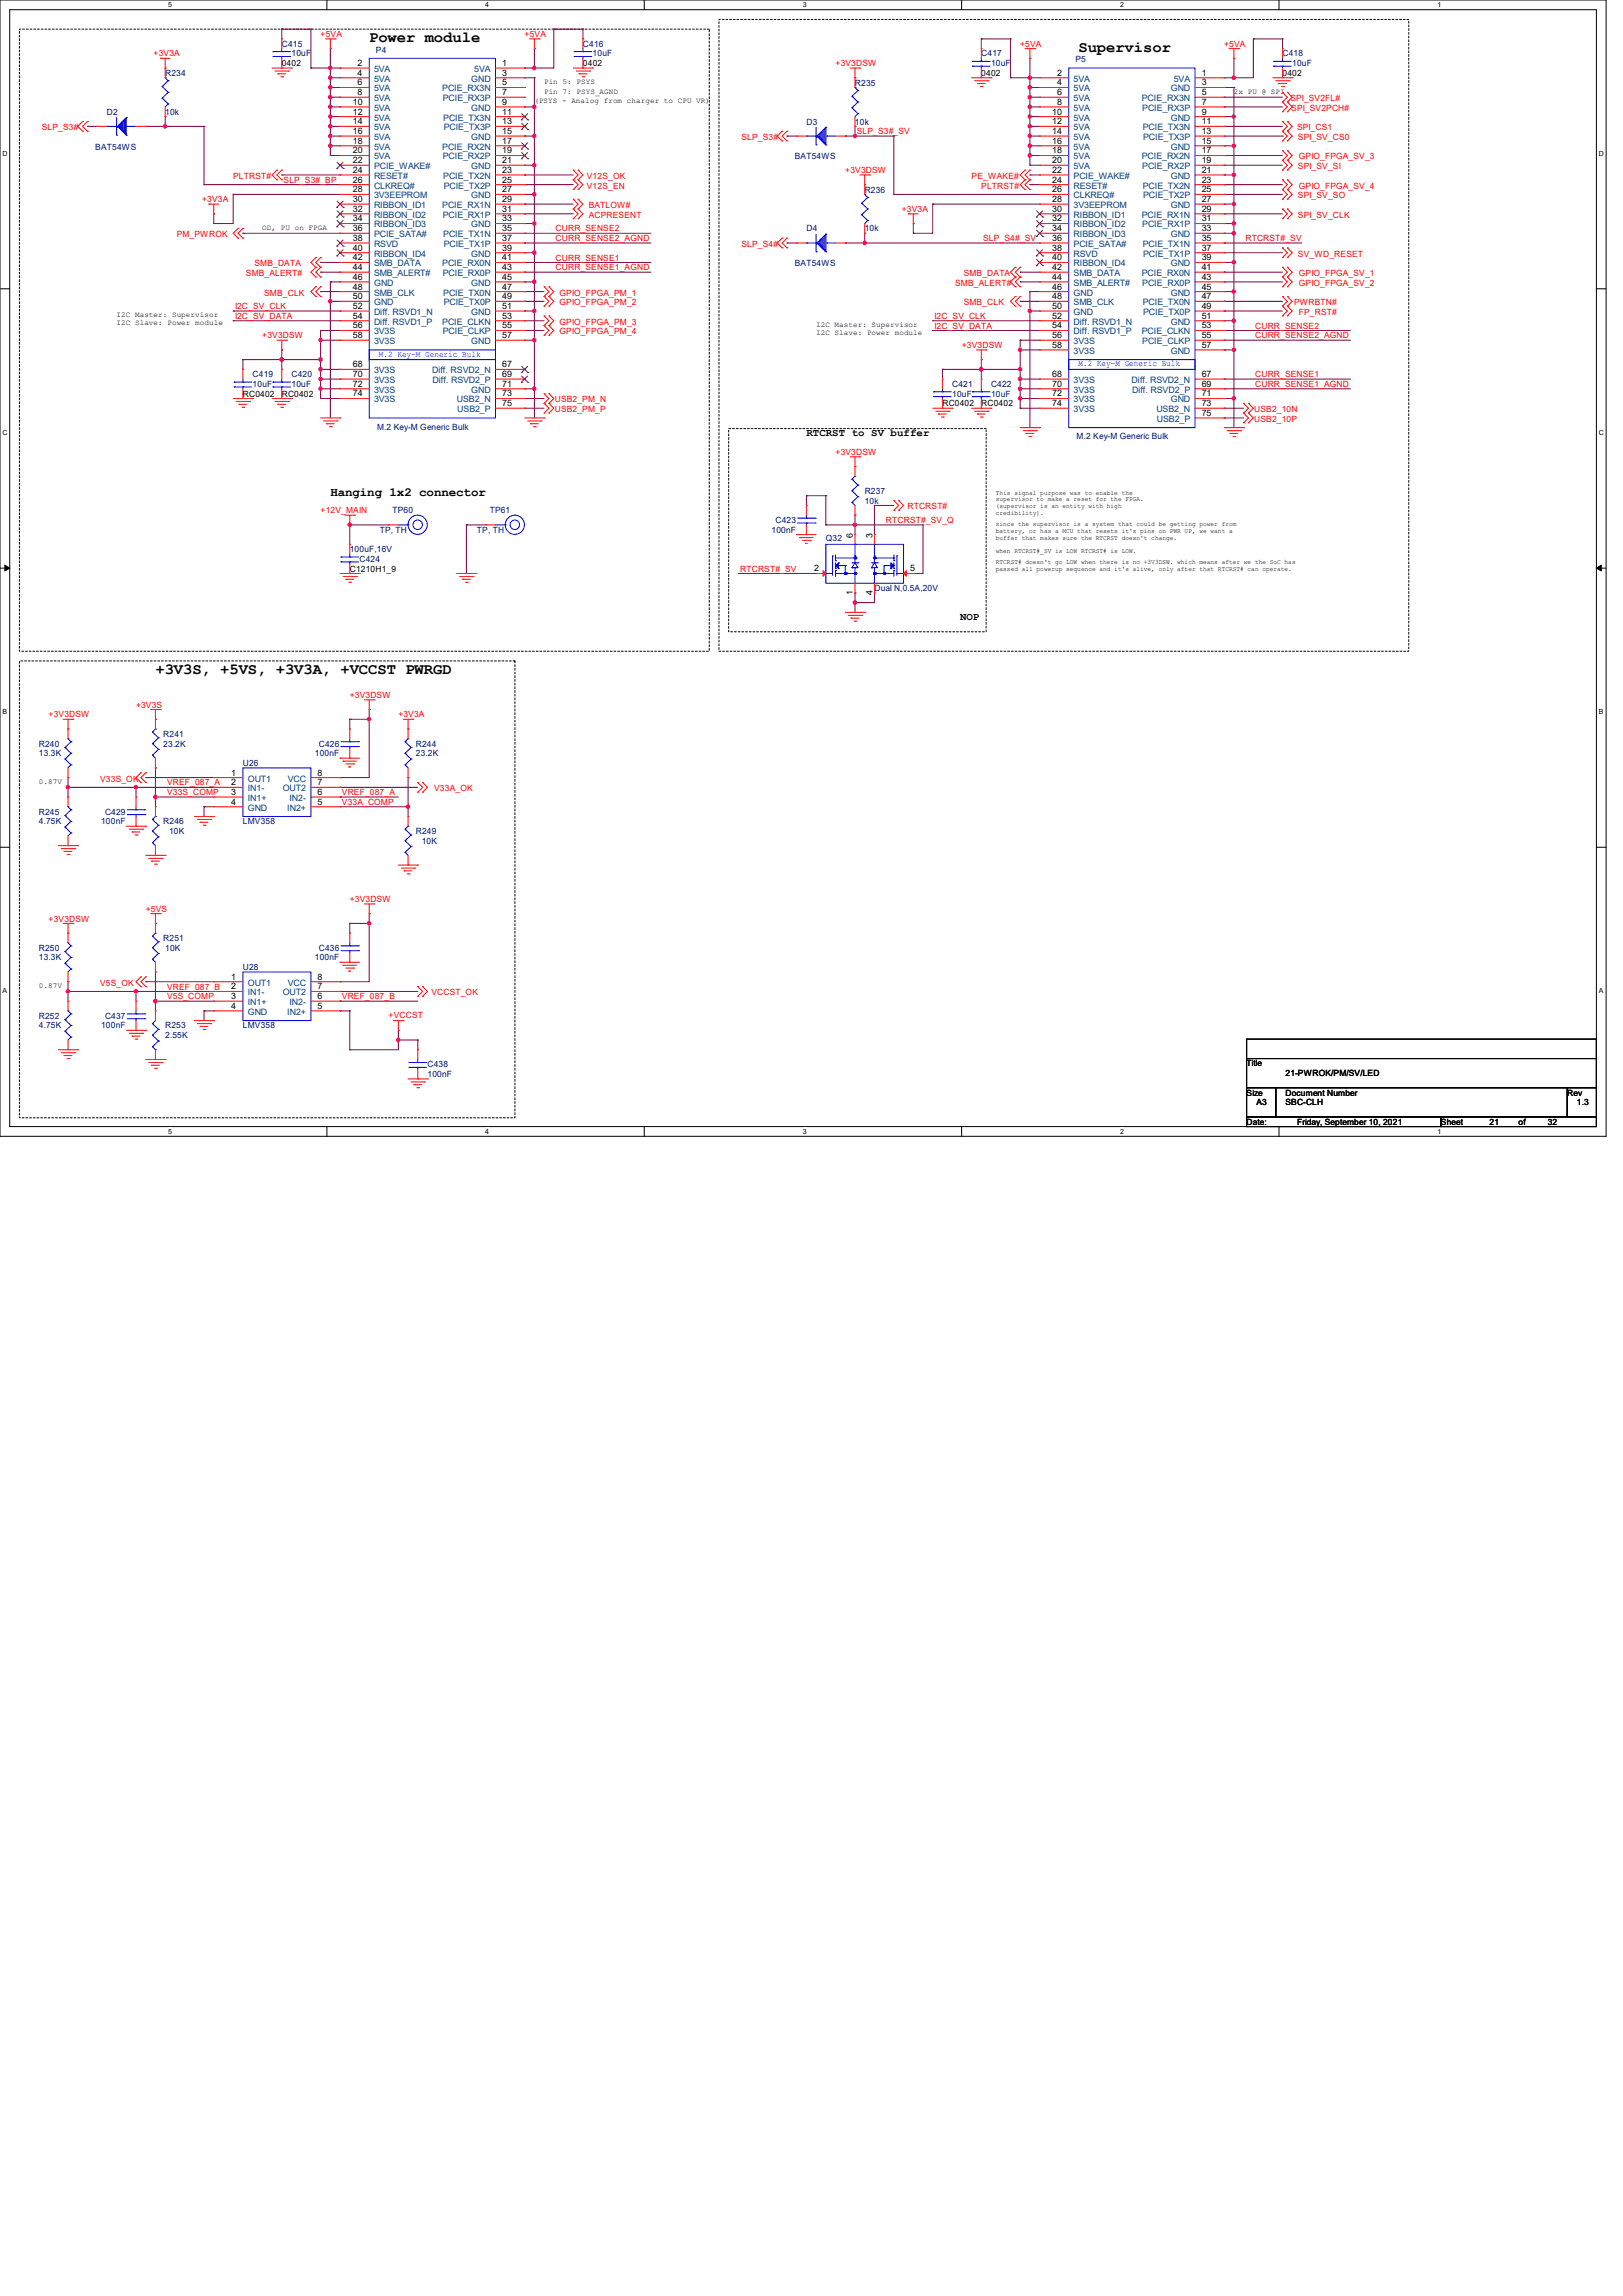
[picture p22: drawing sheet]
<svg xmlns="http://www.w3.org/2000/svg" width="297mm" height="420mm" viewBox="0 0 297 420" stroke-linecap="round" stroke-linejoin="round" font-family="sans-serif">
<defs><g id="words">
<g font-size="2.8">
<text x="67.6" y="7.7">Power module</text>
<text x="197.4" y="9.5">Supervisor</text>
<text x="28.4" y="123.3">+3V3S, +5VS, +3V3A, +VCCST PWRGD</text>
</g>
<text font-size="2.3" x="60.5" y="90.8">Hanging 1x2 connector</text>
<g font-size="1.9">
<text x="147.6" y="79.8">RTCRST to SV buffer</text>
<text x="175.7" y="113.5">NOP</text>
</g>
<g font-size="1.6" fill="#f00">
<text x="28.1" y="10.3">+3V3A</text>
<text x="58.7" y="6.8">+5VA</text>
<text x="96" y="6.8">+5VA</text>
<text x="186.7" y="8.6">+5VA</text>
<text x="224" y="8.6">+5VA</text>
<text x="152.9" y="12.1">+3V3DSW</text>
<text x="7.7" y="23.8">SLP_S3#</text>
<text x="236.1" y="18.5">SPI_SV2FL#</text>
<text x="236.3" y="20.3">SPI_SV2PCH#</text>
<text x="237.4" y="23.8">SPI_CS1</text>
<text x="135.7" y="25.6">SLP_S3#</text>
<text x="156.8" y="24.6">SLP_S3#_SV</text>
<text x="237.5" y="25.6">SPI_SV_CS0</text>
<text x="237.7" y="29.2">GPIO_FPGA_SV_3</text>
<text x="42.7" y="32.7">PLTRST#</text>
<text x="51.9" y="33.4">SLP_S3#_BP</text>
<text x="107.4" y="32.7">V12S_OK</text>
<text x="107.4" y="34.5">V12S_EN</text>
<text x="154.7" y="31.7">+3V3DSW</text>
<text x="177.8" y="32.7">PE_WAKE#</text>
<text x="179.6" y="34.5">PLTRST#</text>
<text x="237.5" y="30.9">SPI_SV_SI</text>
<text x="237.7" y="34.5">GPIO_FPGA_SV_4</text>
<text x="37" y="37">+3V3A</text>
<text x="107.7" y="39.8">ACPRESENT</text>
<text x="107.7" y="38.1">BATLOW#</text>
<text x="165" y="38.8">+3V3A</text>
<text x="237.5" y="36.3">SPI_SV_SO</text>
<text x="237.5" y="39.8">SPI_SV_CLK</text>
<text x="32.3" y="43.4">PM_PWROK</text>
<text x="101.7" y="42.3">CURR_SENSE2</text>
<text x="101.7" y="44.1">CURR_SENSE2_AGND</text>
<text x="101.7" y="47.7">CURR_SENSE1</text>
<text x="135.7" y="45.2">SLP_S4#</text>
<text x="179.9" y="44.1">SLP_S4#_SV</text>
<text x="227.9" y="44.1">RTCRST#_SV</text>
<text x="237.5" y="46.9">SV_WD_RESET</text>
<text x="45" y="50.5">SMB_ALERT#</text>
<text x="46.6" y="48.7">SMB_DATA</text>
<text x="101.7" y="49.4">CURR_SENSE1_AGND</text>
<text x="174.8" y="52.3">SMB_ALERT#</text>
<text x="176.4" y="50.5">SMB_DATA</text>
<text x="237.7" y="50.5">GPIO_FPGA_SV_1</text>
<text x="237.7" y="52.3">GPIO_FPGA_SV_2</text>
<text x="43" y="56.6">I2C_SV_CLK</text>
<text x="43" y="58.3">I2C_SV_DATA</text>
<text x="48.3" y="54.1">SMB_CLK</text>
<text x="102.4" y="59.4">GPIO_FPGA_PM_3</text>
<text x="102.4" y="54.1">GPIO_FPGA_PM_1</text>
<text x="102.4" y="55.8">GPIO_FPGA_PM_2</text>
<text x="171" y="58.3">I2C_SV_CLK</text>
<text x="176.4" y="55.8">SMB_CLK</text>
<text x="236.8" y="55.8">PWRBTN#</text>
<text x="237.7" y="57.6">FP_RST#</text>
<text x="48" y="61.9">+3V3DSW</text>
<text x="102.4" y="61.2">GPIO_FPGA_PM_4</text>
<text x="171" y="60.1">I2C_SV_DATA</text>
<text x="176" y="63.7">+3V3DSW</text>
<text x="229.7" y="60.1">CURR_SENSE2</text>
<text x="229.7" y="61.9">CURR_SENSE2_AGND</text>
<text x="229.7" y="69">CURR_SENSE1</text>
<text x="229.7" y="70.8">CURR_SENSE1_AGND</text>
<text x="101.5" y="73.6">USB2_PM_N</text>
<text x="101.5" y="75.4">USB2_PM_P</text>
<text x="229.5" y="77.2">USB2_10P</text>
<text x="229.5" y="75.4">USB2_10N</text>
<text x="152.9" y="83.2">+3V3DSW</text>
<text x="58.7" y="93.9">+12V_MAIN</text>
<text x="162.1" y="95.7">RTCRST#_SV_Q</text>
<text x="166.1" y="93.2">RTCRST#</text>
<text x="135.5" y="104.6">RTCRST#_SV</text>
<text x="8.9" y="131.2">+3V3DSW</text>
<text x="24.9" y="129.5">+3V3S</text>
<text x="64" y="127.7">+3V3DSW</text>
<text x="72.9" y="131.2">+3V3A</text>
<text x="18.3" y="143">V33S_OK</text>
<text x="30.6" y="143.7">VREF_087_A</text>
<text x="30.6" y="145.5">V33S_COMP</text>
<text x="62.6" y="145.5">VREF_087_A</text>
<text x="62.6" y="147.2">V33A_COMP</text>
<text x="79.5" y="144.7">V33A_OK</text>
<text x="26.7" y="166.8">+5VS</text>
<text x="64" y="165">+3V3DSW</text>
<text x="8.9" y="168.6">+3V3DSW</text>
<text x="18.3" y="180.3">V5S_OK</text>
<text x="30.6" y="181">VREF_087_B</text>
<text x="30.6" y="182.8">V5S_COMP</text>
<text x="62.6" y="182.8">VREF_087_B</text>
<text x="79" y="182.1">VCCST_OK</text>
<text x="71.1" y="186.2">+VCCST</text>
</g>
<g font-size="1.6" fill="#000080">
<text x="51.6" y="8.6">C415</text>
<text x="53.3" y="10.3">10uF</text>
<text x="68.8" y="9.6">P4</text>
<text x="106.7" y="8.6">C416</text>
<text x="108.5" y="10.3">10uF</text>
<text x="179.6" y="10.3">C417</text>
<text x="196.8" y="11.4">P5</text>
<text x="234.7" y="10.3">C418</text>
<text x="30.2" y="13.9">R234</text>
<text x="156.5" y="15.7">R235</text>
<text x="181.4" y="12.1">10uF</text>
<text x="236.5" y="12.1">10uF</text>
<text x="19.6" y="21">D2</text>
<text x="30.2" y="21">10k</text>
<text x="147.6" y="22.8">D3</text>
<text x="156.5" y="22.8">10k</text>
<text x="17.4" y="27.4">BAT54WS</text>
<text x="145.5" y="29.2">BAT54WS</text>
<text x="158.2" y="35.2">R236</text>
<text x="147.6" y="42.3">D4</text>
<text x="158.2" y="42.3">10k</text>
<text x="145.5" y="48.7">BAT54WS</text>
<text x="46.2" y="69">C419</text>
<text x="46.2" y="70.8">10uF</text>
<text x="53.3" y="69">C420</text>
<text x="53.3" y="70.8">10uF</text>
<text x="174.2" y="70.8">C421</text>
<text x="181.4" y="70.8">C422</text>
<text x="174.2" y="72.6">10uF</text>
<text x="181.4" y="72.6">10uF</text>
<text x="69" y="78.6">M.2 Key-M Generic Bulk</text>
<text x="197" y="80.4">M.2 Key-M Generic Bulk</text>
<text x="71.8" y="93.9">TP60</text>
<text x="89.6" y="93.9">TP61</text>
<text x="141.9" y="95.7">C423</text>
<text x="158.2" y="90.3">R237</text>
<text x="158.2" y="92.1">10k</text>
<text x="64" y="101">100uF,16V</text>
<text x="69.5" y="97.4">TP, TH</text>
<text x="87.3" y="97.4">TP, TH</text>
<text x="141.2" y="97.4">100nF</text>
<text x="151.1" y="98.9">Q32</text>
<text x="65.8" y="102.8">C424</text>
<text x="160" y="108.1">Dual N,0.5A,20V</text>
<text x="7.1" y="136.6">R240</text>
<text x="29.9" y="134.8">R241</text>
<text x="29.9" y="136.6">23.2K</text>
<text x="58.3" y="136.6">C426</text>
<text x="76.1" y="136.6">R244</text>
<text x="7.1" y="138.3">13.3K</text>
<text x="44.4" y="140.1">U26</text>
<text x="57.6" y="138.3">100nF</text>
<text x="76.1" y="138.3">23.2K</text>
<text x="7.1" y="149">R245</text>
<text x="19.2" y="149">C429</text>
<text x="7.1" y="150.8">4.75K</text>
<text x="18.5" y="150.8">100nF</text>
<text x="29.9" y="150.8">R246</text>
<text x="30.9" y="152.6">10K</text>
<text x="44.4" y="150.8">LMV358</text>
<text x="76.1" y="152.6">R249</text>
<text x="77.2" y="154.3">10K</text>
<text x="7.1" y="173.9">R250</text>
<text x="29.9" y="172.1">R251</text>
<text x="30.2" y="173.9">10K</text>
<text x="58.3" y="173.9">C436</text>
<text x="7.1" y="175.7">13.3K</text>
<text x="44.4" y="177.5">U28</text>
<text x="57.6" y="175.7">100nF</text>
<text x="7.1" y="186.3">R252</text>
<text x="7.1" y="188.1">4.75K</text>
<text x="18.5" y="188.1">100nF</text>
<text x="19.2" y="186.3">C437</text>
<text x="30.2" y="188.1">R253</text>
<text x="30.2" y="189.9">2.55K</text>
<text x="44.4" y="188.1">LMV358</text>
<text x="78.2" y="195.2">C438</text>
<text x="78.2" y="197">100nF</text>
</g>
<g font-size="1.6">
<text x="51.6" y="12.1">0402</text>
<text x="65.4" y="12.1">2</text>
<text x="65.4" y="13.8">4</text>
<text x="65.4" y="15.6">6</text>
<text x="65.4" y="17.4">8</text>
<text x="91.9" y="12.1">1</text>
<text x="91.9" y="15.6">5</text>
<text x="91.9" y="17.4">7</text>
<text x="91.9" y="13.8">3</text>
<text x="106.7" y="12.1">0402</text>
<text x="179.6" y="13.9">0402</text>
<text x="193.5" y="13.8">2</text>
<text x="193.5" y="15.6">4</text>
<text x="193.5" y="17.4">6</text>
<text x="219.9" y="13.8">1</text>
<text x="219.9" y="17.4">5</text>
<text x="219.9" y="15.6">3</text>
<text x="234.7" y="13.9">0402</text>
<text x="64.6" y="19.2">10</text>
<text x="64.6" y="21">12</text>
<text x="64.6" y="22.7">14</text>
<text x="91.9" y="19.2">9</text>
<text x="91.9" y="21">11</text>
<text x="91.9" y="22.7">13</text>
<text x="192.6" y="21">10</text>
<text x="192.6" y="22.7">12</text>
<text x="193.5" y="19.2">8</text>
<text x="219.9" y="19.2">7</text>
<text x="219.9" y="21">9</text>
<text x="219.9" y="22.7">11</text>
<text x="64.6" y="24.5">16</text>
<text x="64.6" y="26.3">18</text>
<text x="64.6" y="28.1">20</text>
<text x="64.6" y="29.8">22</text>
<text x="91.9" y="24.5">15</text>
<text x="91.9" y="26.3">17</text>
<text x="91.9" y="28.1">19</text>
<text x="91.9" y="29.8">21</text>
<text x="192.6" y="24.5">14</text>
<text x="192.6" y="26.3">16</text>
<text x="192.6" y="28.1">18</text>
<text x="192.6" y="29.8">20</text>
<text x="219.9" y="26.3">15</text>
<text x="219.9" y="24.5">13</text>
<text x="219.9" y="28.1">17</text>
<text x="219.9" y="29.8">19</text>
<text x="64.6" y="31.6">24</text>
<text x="64.6" y="35.2">28</text>
<text x="64.6" y="33.4">26</text>
<text x="91.9" y="31.6">23</text>
<text x="91.9" y="33.4">25</text>
<text x="91.9" y="35.2">27</text>
<text x="192.6" y="31.6">22</text>
<text x="192.6" y="33.4">24</text>
<text x="192.6" y="35.2">26</text>
<text x="219.9" y="31.6">21</text>
<text x="219.9" y="33.4">23</text>
<text x="219.9" y="35.2">25</text>
<text x="64.6" y="37">30</text>
<text x="64.6" y="38.7">32</text>
<text x="64.6" y="40.5">34</text>
<text x="91.9" y="37">29</text>
<text x="91.9" y="38.7">31</text>
<text x="91.9" y="40.5">33</text>
<text x="192.6" y="37">28</text>
<text x="192.6" y="38.7">30</text>
<text x="192.6" y="40.5">32</text>
<text x="219.9" y="37">27</text>
<text x="219.9" y="38.7">29</text>
<text x="219.9" y="40.5">31</text>
<text x="64.6" y="42.3">36</text>
<text x="64.6" y="44.1">38</text>
<text x="64.6" y="45.8">40</text>
<text x="64.6" y="47.6">42</text>
<text x="91.9" y="42.3">35</text>
<text x="91.9" y="44.1">37</text>
<text x="91.9" y="45.8">39</text>
<text x="91.9" y="47.6">41</text>
<text x="192.6" y="42.3">34</text>
<text x="192.6" y="44.1">36</text>
<text x="192.6" y="45.8">38</text>
<text x="192.6" y="47.6">40</text>
<text x="219.9" y="42.3">33</text>
<text x="219.9" y="44.1">35</text>
<text x="219.9" y="45.8">37</text>
<text x="219.9" y="47.6">39</text>
<text x="64.6" y="49.4">44</text>
<text x="64.6" y="51.2">46</text>
<text x="64.6" y="53">48</text>
<text x="91.9" y="49.4">43</text>
<text x="91.9" y="51.2">45</text>
<text x="91.9" y="53">47</text>
<text x="192.6" y="49.4">42</text>
<text x="192.6" y="51.2">44</text>
<text x="192.6" y="53">46</text>
<text x="219.9" y="49.4">41</text>
<text x="219.9" y="51.2">43</text>
<text x="219.9" y="53">45</text>
<text x="64.6" y="54.7">50</text>
<text x="64.6" y="56.5">52</text>
<text x="64.6" y="58.3">54</text>
<text x="91.9" y="54.7">49</text>
<text x="91.9" y="56.5">51</text>
<text x="91.9" y="58.3">53</text>
<text x="192.6" y="54.7">48</text>
<text x="192.6" y="56.5">50</text>
<text x="192.6" y="58.3">52</text>
<text x="219.9" y="54.7">47</text>
<text x="219.9" y="56.5">49</text>
<text x="219.9" y="58.3">51</text>
<text x="64.6" y="60.1">56</text>
<text x="64.6" y="61.8">58</text>
<text x="91.9" y="60.1">55</text>
<text x="91.9" y="61.8">57</text>
<text x="192.6" y="60.1">54</text>
<text x="192.6" y="61.8">56</text>
<text x="192.6" y="63.6">58</text>
<text x="219.9" y="60.1">53</text>
<text x="219.9" y="61.8">55</text>
<text x="219.9" y="63.6">57</text>
<text x="64.6" y="67.2">68</text>
<text x="64.6" y="69">70</text>
<text x="64.6" y="70.7">72</text>
<text x="91.9" y="67.2">67</text>
<text x="91.9" y="69">69</text>
<text x="91.9" y="70.7">71</text>
<text x="192.6" y="69">68</text>
<text x="192.6" y="70.7">70</text>
<text x="219.9" y="69">67</text>
<text x="219.9" y="70.7">69</text>
<text x="44.4" y="72.6">RC0402</text>
<text x="51.6" y="72.6">RC0402</text>
<text x="64.6" y="72.5">74</text>
<text x="91.9" y="72.5">73</text>
<text x="91.9" y="74.3">75</text>
<text x="172.5" y="74.3">RC0402</text>
<text x="179.6" y="74.3">RC0402</text>
<text x="192.6" y="72.5">72</text>
<text x="192.6" y="74.3">74</text>
<text x="219.9" y="72.5">71</text>
<text x="219.9" y="74.3">73</text>
<text x="219.9" y="76.1">75</text>
<text x="156.1" y="98.3" transform="rotate(-90 156.1 98.3)">6</text>
<text x="159.6" y="98.3" transform="rotate(-90 159.6 98.3)">3</text>
<text x="64" y="104.6">C1210H1_9</text>
<text x="149" y="104.5">2</text>
<text x="166.6" y="104.5">5</text>
<text x="156.1" y="108.8" transform="rotate(-90 156.1 108.8)">1</text>
<text x="159.6" y="108.8" transform="rotate(-90 159.6 108.8)">4</text>
<text x="42.3" y="141.9">1</text>
<text x="42.3" y="143.6">2</text>
<text x="58.1" y="143.6">7</text>
<text x="58.1" y="141.9">8</text>
<text x="42.3" y="145.4">3</text>
<text x="42.3" y="147.2">4</text>
<text x="58.1" y="147.2">5</text>
<text x="58.1" y="145.4">6</text>
<text x="42.3" y="179.2">1</text>
<text x="58.1" y="179.2">8</text>
<text x="42.3" y="181">2</text>
<text x="42.3" y="182.8">3</text>
<text x="42.3" y="184.5">4</text>
<text x="58.1" y="184.5">5</text>
<text x="58.1" y="182.8">6</text>
<text x="58.1" y="181">7</text>
<text x="228.1" y="195.1">Title</text>
<text x="235.2" y="196.8">21-PWROK/PM/SV/LED</text>
<text x="228.1" y="200.4">Size</text>
<text x="229.9" y="202.2">A3</text>
<text x="235.2" y="200.4">Document Number</text>
<text x="235.2" y="202.2">SBC-CLH</text>
<text x="286.8" y="200.4">Rev</text>
<text x="288.6" y="202.2">1.3</text>
<text x="228.1" y="205.7">Date:</text>
<text x="237.4" y="205.7">Friday, September 10, 2021</text>
<text x="263.7" y="205.7">Sheet</text>
<text x="272.6" y="205.7">21</text>
<text x="277.9" y="205.7">of</text>
<text x="283.2" y="205.7">32</text>
</g>
<g font-size="1.6" fill="#004080">
<text x="68.5" y="13.2">5VA</text>
<text x="68.5" y="14.9">5VA</text>
<text x="68.5" y="16.7">5VA</text>
<text x="80.9" y="16.7">PCIE_RX3N</text>
<text x="86.2" y="14.9">GND</text>
<text x="86.8" y="13.2">5VA</text>
<text x="196.5" y="14.9">5VA</text>
<text x="196.5" y="16.7">5VA</text>
<text x="214.2" y="16.7">GND</text>
<text x="214.8" y="14.9">5VA</text>
<text x="68.5" y="18.5">5VA</text>
<text x="68.5" y="20.3">5VA</text>
<text x="68.5" y="22.1">5VA</text>
<text x="68.5" y="23.8">5VA</text>
<text x="81" y="18.5">PCIE_RX3P</text>
<text x="81.1" y="22.1">PCIE_TX3N</text>
<text x="81.2" y="23.8">PCIE_TX3P</text>
<text x="86.2" y="20.3">GND</text>
<text x="196.5" y="18.5">5VA</text>
<text x="196.5" y="20.3">5VA</text>
<text x="196.5" y="22.1">5VA</text>
<text x="196.5" y="23.8">5VA</text>
<text x="209" y="18.5">PCIE_RX3N</text>
<text x="209" y="20.3">PCIE_RX3P</text>
<text x="209.1" y="23.8">PCIE_TX3N</text>
<text x="214.2" y="22.1">GND</text>
<text x="68.5" y="25.6">5VA</text>
<text x="68.5" y="27.4">5VA</text>
<text x="68.5" y="29.2">5VA</text>
<text x="80.9" y="27.4">PCIE_RX2N</text>
<text x="81" y="29.2">PCIE_RX2P</text>
<text x="86.2" y="25.6">GND</text>
<text x="196.5" y="25.6">5VA</text>
<text x="196.5" y="27.4">5VA</text>
<text x="196.5" y="29.2">5VA</text>
<text x="209" y="29.2">PCIE_RX2N</text>
<text x="209.2" y="25.6">PCIE_TX3P</text>
<text x="214.2" y="27.4">GND</text>
<text x="68.5" y="30.9">PCIE_WAKE#</text>
<text x="68.5" y="32.7">RESET#</text>
<text x="68.5" y="34.5">CLKREQ#</text>
<text x="81.1" y="32.7">PCIE_TX2N</text>
<text x="81.2" y="34.5">PCIE_TX2P</text>
<text x="86.2" y="30.9">GND</text>
<text x="196.5" y="30.9">5VA</text>
<text x="196.5" y="32.7">PCIE_WAKE#</text>
<text x="196.5" y="34.5">RESET#</text>
<text x="209" y="30.9">PCIE_RX2P</text>
<text x="209.1" y="34.5">PCIE_TX2N</text>
<text x="214.2" y="32.7">GND</text>
<text x="68.5" y="36.3">3V3EEPROM</text>
<text x="68.5" y="38.1">RIBBON_ID1</text>
<text x="68.5" y="39.8">RIBBON_ID2</text>
<text x="68.5" y="41.6">RIBBON_ID3</text>
<text x="80.9" y="38.1">PCIE_RX1N</text>
<text x="81" y="39.8">PCIE_RX1P</text>
<text x="86.2" y="36.3">GND</text>
<text x="86.2" y="41.6">GND</text>
<text x="196.5" y="38.1">3V3EEPROM</text>
<text x="196.5" y="39.8">RIBBON_ID1</text>
<text x="196.5" y="41.6">RIBBON_ID2</text>
<text x="196.5" y="36.3">CLKREQ#</text>
<text x="209" y="39.8">PCIE_RX1N</text>
<text x="209" y="41.6">PCIE_RX1P</text>
<text x="209.2" y="36.3">PCIE_TX2P</text>
<text x="214.2" y="38.1">GND</text>
<text x="68.5" y="43.4">PCIE_SATA#</text>
<text x="68.5" y="45.2">RSVD</text>
<text x="68.5" y="46.9">RIBBON_ID4</text>
<text x="81.1" y="43.4">PCIE_TX1N</text>
<text x="81.2" y="45.2">PCIE_TX1P</text>
<text x="86.2" y="46.9">GND</text>
<text x="196.5" y="43.4">RIBBON_ID3</text>
<text x="196.5" y="45.2">PCIE_SATA#</text>
<text x="196.5" y="46.9">RSVD</text>
<text x="209.1" y="45.2">PCIE_TX1N</text>
<text x="209.2" y="46.9">PCIE_TX1P</text>
<text x="214.2" y="43.4">GND</text>
<text x="68.5" y="48.7">SMB_DATA</text>
<text x="68.5" y="50.5">SMB_ALERT#</text>
<text x="68.5" y="52.3">GND</text>
<text x="80.9" y="48.7">PCIE_RX0N</text>
<text x="81" y="50.5">PCIE_RX0P</text>
<text x="86.2" y="52.3">GND</text>
<text x="196.5" y="48.7">RIBBON_ID4</text>
<text x="196.5" y="50.5">SMB_DATA</text>
<text x="196.5" y="52.3">SMB_ALERT#</text>
<text x="209" y="50.5">PCIE_RX0N</text>
<text x="209" y="52.3">PCIE_RX0P</text>
<text x="214.2" y="48.7">GND</text>
<text x="68.5" y="54.1">SMB_CLK</text>
<text x="68.5" y="55.8">GND</text>
<text x="68.5" y="57.6">Diff. RSVD1_N</text>
<text x="68.5" y="59.4">Diff. RSVD1_P</text>
<text x="80.9" y="59.4">PCIE_CLKN</text>
<text x="81.1" y="54.1">PCIE_TX0N</text>
<text x="81.2" y="55.8">PCIE_TX0P</text>
<text x="86.2" y="57.6">GND</text>
<text x="196.5" y="54.1">GND</text>
<text x="196.5" y="55.8">SMB_CLK</text>
<text x="196.5" y="57.6">GND</text>
<text x="196.5" y="59.4">Diff. RSVD1_N</text>
<text x="209.1" y="55.8">PCIE_TX0N</text>
<text x="209.2" y="57.6">PCIE_TX0P</text>
<text x="214.2" y="54.1">GND</text>
<text x="214.2" y="59.4">GND</text>
<text x="68.5" y="61.2">3V3S</text>
<text x="68.5" y="63">3V3S</text>
<text x="81" y="61.2">PCIE_CLKP</text>
<text x="86.2" y="63">GND</text>
<text x="196.5" y="61.2">Diff. RSVD1_P</text>
<text x="196.5" y="63">3V3S</text>
<text x="196.5" y="64.7">3V3S</text>
<text x="209" y="61.2">PCIE_CLKN</text>
<text x="209" y="63">PCIE_CLKP</text>
<text x="214.2" y="64.7">GND</text>
<text x="68.5" y="68.3">3V3S</text>
<text x="68.5" y="70.1">3V3S</text>
<text x="68.5" y="71.8">3V3S</text>
<text x="79.1" y="68.3">Diff. RSVD2_N</text>
<text x="79.2" y="70.1">Diff. RSVD2_P</text>
<text x="86.2" y="71.8">GND</text>
<text x="196.5" y="70.1">3V3S</text>
<text x="196.5" y="71.8">3V3S</text>
<text x="207.1" y="70.1">Diff. RSVD2_N</text>
<text x="207.2" y="71.8">Diff. RSVD2_P</text>
<text x="68.5" y="73.6">3V3S</text>
<text x="83.6" y="73.6">USB2_N</text>
<text x="83.7" y="75.4">USB2_P</text>
<text x="196.5" y="73.6">3V3S</text>
<text x="196.5" y="75.4">3V3S</text>
<text x="211.6" y="75.4">USB2_N</text>
<text x="211.7" y="77.2">USB2_P</text>
<text x="214.2" y="73.6">GND</text>
<text x="45.3" y="143">OUT1</text>
<text x="52.7" y="143">VCC</text>
<text x="45.3" y="144.7">IN1-</text>
<text x="45.3" y="146.5">IN1+</text>
<text x="45.3" y="148.3">GND</text>
<text x="51.7" y="144.7">OUT2</text>
<text x="52.6" y="148.3">IN2+</text>
<text x="53" y="146.5">IN2-</text>
<text x="45.3" y="180.3">OUT1</text>
<text x="45.3" y="182.1">IN1-</text>
<text x="45.3" y="183.9">IN1+</text>
<text x="45.3" y="185.6">GND</text>
<text x="51.7" y="182.1">OUT2</text>
<text x="52.6" y="185.6">IN2+</text>
<text x="52.7" y="180.3">VCC</text>
<text x="53" y="183.9">IN2-</text>
</g>
<g font-size="1.6" fill="#00f">
<text x="69.3" y="65.2">M.2 Key-M Generic Bulk</text>
<text x="197.4" y="67">M.2 Key-M Generic Bulk</text>
</g>
<g font-size="1.4">
<text x="99.6" y="15.4">Pin 5: PSYS</text>
<text x="99.6" y="17.1">Pin 7: PSYS_AGND</text>
<text x="225.8" y="17.1">2x PU @ SPI</text>
<text x="97.8" y="18.9">(PSYS - Analog from charger to CPU VR)</text>
<text x="48" y="42">OD, PU on FPGA</text>
<text x="21.3" y="58">I2C Master: Supervisor</text>
<text x="21.3" y="59.4">I2C Slave: Power module</text>
<text x="149.4" y="59.8">I2C Master: Supervisor</text>
<text x="149.4" y="61.2">I2C Slave: Power module</text>
<text x="7.1" y="143.4">0.87V</text>
<text x="7.1" y="180.7">0.87V</text>
</g>
<g font-size="1.3">
<text x="30.8" y="1.3">5</text>
<text x="88.8" y="1.3">4</text>
<text x="146.9" y="1.3">3</text>
<text x="205" y="1.3">2</text>
<text x="263.1" y="1.3">1</text>
<text x=".5" y="28.4">D</text>
<text x="292.6" y="28.4">D</text>
<text x=".5" y="79.5">C</text>
<text x="292.6" y="79.5">C</text>
<text x=".5" y="130.6">B</text>
<text x="292.6" y="130.6">B</text>
<text x=".5" y="181.7">A</text>
<text x="292.6" y="181.7">A</text>
<text x="30.8" y="207.4">5</text>
<text x="88.8" y="207.4">4</text>
<text x="146.9" y="207.4">3</text>
<text x="205" y="207.4">2</text>
<text x="263.1" y="207.4">1</text>
</g>
<g font-size="1.2">
<text x="182.2" y="90.5">This signal purpose was to enable the</text>
<text x="182.2" y="91.7">supervisor to make a reset for the FPGA.</text>
<text x="182.2" y="92.9">(supervisor is an entity with high</text>
<text x="182.2" y="94.1">credibility).</text>
<text x="182.2" y="96.3">since the supervisor is a system that could be getting power from</text>
<text x="182.2" y="97.5">battery, or has a MCU that resets it's pins on PWR UP, we want a</text>
<text x="182.2" y="98.8">buffer that makes sure the RTCRST doesn't change.</text>
<text x="182.2" y="101.1">when RTCRST#_SV is LOW RTCRST# is LOW.</text>
<text x="182.2" y="103.2">RTCRST# doesn't go LOW when there is no +3V3DSW. which means after we the SoC has</text>
<text x="182.2" y="104.5">passed all powerup sequence and it's alive, only after that RTCRST# can operate.</text>
</g>
</g></defs>
<path d="M0 0h293.9v207.9h-293.9zM1.8 1.8h290.3v204.3h-290.3z" fill="none" stroke="#000" stroke-width=".18"/>
<g fill="#fff">
<path d="M30.8 .2h.7v1.4h-.7z"/>
<path d="M30.8 206.2h.7v1.4h-.7z"/>
</g>
<path d="M59.8 0v1.8M59.8 206.1v1.8" fill="none" stroke="#000" stroke-width=".18"/>
<g fill="#fff">
<path d="M88.8 .2h.7v1.4h-.7z"/>
<path d="M88.8 206.2h.7v1.4h-.7z"/>
</g>
<path d="M117.9 0v1.8M117.9 206.1v1.8" fill="none" stroke="#000" stroke-width=".18"/>
<g fill="#fff">
<path d="M146.9 .2h.7v1.4h-.7z"/>
<path d="M146.9 206.2h.7v1.4h-.7z"/>
</g>
<path d="M176 0v1.8M176 206.1v1.8" fill="none" stroke="#000" stroke-width=".18"/>
<g fill="#fff">
<path d="M205 .2h.7v1.4h-.7z"/>
<path d="M205 206.2h.7v1.4h-.7z"/>
</g>
<path d="M234.1 0v1.8M234.1 206.1v1.8" fill="none" stroke="#000" stroke-width=".18"/>
<g fill="#fff">
<path d="M263.1 .2h.6v1.4h-.6z"/>
<path d="M263.1 206.2h.6v1.4h-.6z"/>
<path d="M.5 27.3h.9v1.4h-.9z"/>
<path d="M292.6 27.3h.9v1.4h-.9z"/>
<path d="M.5 78.4h.9v1.4h-.9z"/>
<path d="M292.6 78.4h.9v1.4h-.9z"/>
</g>
<path d="M0 52.8h1.8M292.1 52.8h1.8" fill="none" stroke="#000" stroke-width=".18"/>
<g fill="#fff">
<path d="M.5 129.5h.8v1.4h-.8z"/>
<path d="M292.6 129.5h.8v1.4h-.8z"/>
</g>
<path d="M0 103.9h1.8M292.1 103.9h1.8" fill="none" stroke="#000" stroke-width=".18"/>
<path d="M.9 103.4l.9 .5-.9 .5zM292.1 103.9l.9-.5v1z" fill="#000" stroke="#000" stroke-width=".18"/>
<g fill="#fff">
<path d="M.5 180.5h.8v1.4h-.8z"/>
<path d="M292.6 180.5h.8v1.4h-.8z"/>
</g>
<path d="M0 155h1.8M292.1 155h1.8M228.1 190.1h64v3.5h-64zM228.1 193.6h64v5.4h-64zM228.1 199h5.4v5.3h-5.4zM233.5 199h53.3v5.3h-53.3zM286.8 199h5.3v5.3h-5.3zM228.1 204.3h35.6v1.8h-35.6zM263.7 204.3h28.4v1.8h-28.4z" fill="none" stroke="#000" stroke-width=".18"/>
<path d="M3.6 5.3h126.2v113.8h-126.2zM131.6 3.6h126.2v115.5h-126.2zM133.3 78.4h47.2v37.2h-47.2zM3.6 120.9h90.6v83.6h-90.6z" fill="none" stroke="#000" stroke-width=".18" stroke-dasharray=".3"/>
<g fill="none" stroke="#800040" stroke-width=".18">
<path d="M51.6 5.3h.1M51.6 5.3h5.3M51.6 5.3v1.8M56.9 12.4h.1M56.9 5.3h.1M56.9 12.4h5.3M56.9 5.3v7.1M60.5 8.9h.1M60.5 12.4h.1M60.5 14.2h.1M60.5 17.8h.1M60.5 16h.1"/>
<path d="M60.5 19.6h.1M60.5 8.9v19.5M60.5 14.2h1.7M60.5 16h1.7M60.5 17.8h1.7M60.5 19.6h1.7M96 19.6h.1M96 14.2h.1M96 12.4h.1M96 14.2h1.8M96 19.6h1.8M97.8 8.9h.1"/>
<path d="M97.8 12.4h.1M97.8 14.2h.1M97.8 19.6h.1M97.8 8.9v3.5M97.8 14.2v62.3M101.3 5.3h.1M101.3 5.3v7.1h-5.3M101.3 5.3h5.4M106.7 5.3h.1M106.7 5.3v1.8M179.6 7.1h.1M179.6 7.1h5.3"/>
<path d="M179.6 7.1v1.8M184.9 14.2h.1M184.9 7.1h.1M184.9 14.2h5.3M184.9 7.1v7.1M188.5 10.7h.1M188.5 14.2h.1M188.5 16h.1M188.5 19.6h.1M188.5 17.8h.1M188.5 16h1.7M188.5 17.8h1.7"/>
<path d="M188.5 19.6h1.7M188.5 10.7v19.5M224 16h.1M224 14.2h.1M224 19.6h.1M224 17.8h.1M224 16h1.8M224 17.8h10.7M224 19.6h10.7M225.8 10.7h.1M225.8 14.2h.1M225.8 16h.1"/>
<path d="M225.8 10.7v3.5M225.8 16v62.2M229.4 7.1h.1M229.4 7.1v7.1h-5.4M229.4 7.1h5.3M234.7 7.1h.1M234.7 7.1v1.8M16 23.1h.1M16 23.1h1.8M26.7 23.1h.1M26.7 23.1h10.6M30.2 21.3h.1"/>
<path d="M30.2 23.1h.1M30.2 21.3v1.8M37.3 23.1h.1M37.3 33.8h.1M37.3 23.1v10.7M37.3 33.8h24.9M39.1 39.1h.1M39.1 39.1v1.8M42.7 35.6h.1M42.7 35.6h19.5M42.7 35.6v5.3h-3.6M51.6 32h.1"/>
<path d="M51.6 32h10.6M60.5 26.7h.1M60.5 23.1h.1M60.5 21.3h.1M60.5 24.9h.1M60.5 28.4h.1M60.5 26.7h1.7M60.5 24.9h1.7M60.5 23.1h1.7M60.5 28.4h1.7M60.5 21.3h1.7M96 35.6h.1"/>
<path d="M96 30.2h.1M96 24.9h.1M96 37.3h.1M96 39.1h.1M96 32h.1M96 33.8h.1M96 32h8.9M96 24.9h1.8M96 35.6h1.8M96 30.2h1.8M96 37.3h8.9M96 39.1h8.9"/>
<path d="M96 33.8h8.9M97.8 35.6h.1M97.8 24.9h.1M97.8 30.2h.1M144 24.9h.1M144 24.9h1.8M154.7 24.9h.1M154.7 24.9h8.9M156.5 23.1h.1M156.5 24.9h.1M156.5 23.1v1.8M163.6 24.9h.1"/>
<path d="M163.6 35.6h.1M163.6 35.6h26.6M163.6 24.9v10.7M170.7 37.3h.1M170.7 37.3v5.4h-3.6M170.7 37.3h19.5M188.5 33.8h.1M188.5 32h.1M188.5 28.4h.1M188.5 24.9h.1M188.5 23.1h.1M188.5 21.3h.1"/>
<path d="M188.5 26.7h.1M188.5 30.2h.1M188.5 32h1.7M188.5 26.7h1.7M188.5 24.9h1.7M188.5 23.1h1.7M188.5 28.4h1.7M188.5 21.3h1.7M188.5 30.2h1.7M188.5 33.8h1.7M224 21.3h.1M224 37.3h.1"/>
<path d="M224 32h.1M224 26.7h.1M224 28.4h.1M224 33.8h.1M224 35.6h.1M224 30.2h.1M224 39.1h.1M224 23.1h.1M224 32h1.8M224 26.7h1.8M224 24.9h10.7M224 23.1h10.7"/>
<path d="M224 28.4h10.7M224 21.3h1.8M224 35.6h10.7M224 30.2h10.7M224 37.3h1.8M224 39.1h10.7M224 33.8h10.7M225.8 21.3h.1M225.8 26.7h.1M225.8 37.3h.1M234.7 24.9h.1M39.1 40.9h.1"/>
<path d="M42.7 56.9h.1M42.7 58.7h.1M42.7 56.9h19.5M42.7 58.7h19.5M44.4 42.7h.1M44.4 42.7h17.8M58.7 48h.1M58.7 53.3h.1M58.7 49.8h.1M58.7 48h3.5M58.7 53.3h3.5M58.7 49.8h3.5"/>
<path d="M60.5 51.6h.1M60.5 55.1h.1M60.5 51.6v24.9M60.5 51.6h1.7M60.5 55.1h1.7M96 40.9h.1M96 56.9h.1M96 51.6h.1M96 46.2h.1M96 42.7h.1M96 44.4h.1M96 48h.1"/>
<path d="M96 49.8h.1M96 53.3h.1M96 55.1h.1M96 58.7h.1M96 48h23.1M96 53.3h3.6M96 51.6h1.8M96 55.1h3.6M96 49.8h23.1M96 40.9h1.8M96 56.9h1.8M96 46.2h1.8"/>
<path d="M96 42.7h23.1M96 44.4h23.1M96 58.7h3.6M97.8 46.2h.1M97.8 40.9h.1M97.8 51.6h.1M97.8 56.9h.1M144 44.4h.1M144 44.4h1.8M154.7 44.4h.1M154.7 44.4h35.5M158.2 42.7h.1"/>
<path d="M158.2 44.4h.1M158.2 42.7v1.7M167.1 42.7h.1M167.1 40.9h.1M167.1 40.9v1.8M170.7 58.7h.1M170.7 58.7h19.5M186.7 49.8h.1M186.7 55.1h.1M186.7 51.6h.1M186.7 51.6h3.5M186.7 55.1h3.5"/>
<path d="M186.7 49.8h3.5M188.5 53.3h.1M188.5 56.9h.1M188.5 53.3h1.7M188.5 56.9h1.7M188.5 53.3v24.9M224 42.7h.1M224 58.7h.1M224 53.3h.1M224 48h.1M224 49.8h.1M224 51.6h.1"/>
<path d="M224 55.1h.1M224 56.9h.1M224 44.4h.1M224 40.9h.1M224 46.2h.1M224 48h1.8M224 53.3h1.8M224 51.6h10.7M224 55.1h10.7M224 49.8h10.7M224 40.9h1.8M224 56.9h10.7"/>
<path d="M224 46.2h10.7M224 42.7h1.8M224 44.4h14.3M224 58.7h1.8M225.8 48h.1M225.8 53.3h.1M225.8 58.7h.1M225.8 40.9h.1M225.8 42.7h.1M44.4 65.8h.1M44.4 65.8v1.8M44.4 65.8h14.3"/>
<path d="M51.6 65.8h.1M51.6 64h.1M51.6 64v3.6M58.7 71.1h.1M58.7 67.6h.1M58.7 69.3h.1M58.7 60.5h.1M58.7 72.9h.1M58.7 62.2h.1M58.7 65.8h.1M58.7 72.9h3.5M58.7 60.5v12.4"/>
<path d="M58.7 71.1h3.5M58.7 67.6h3.5M58.7 69.3h3.5M58.7 62.2h3.5M58.7 60.5h3.5M96 72.9h.1M96 74.7h.1M96 71.1h.1M96 62.2h.1M96 60.5h.1M96 72.9h3.6M96 74.7h3.6"/>
<path d="M96 71.1h1.8M96 62.2h1.8M96 60.5h3.6M97.8 71.1h.1M97.8 62.2h.1M170.7 60.5h.1M170.7 60.5h19.5M172.5 67.6h.1M172.5 67.6h14.2M172.5 67.6v1.7M179.6 67.6h.1M179.6 65.8h.1"/>
<path d="M179.6 65.8v3.5M186.7 72.9h.1M186.7 69.3h.1M186.7 71.1h.1M186.7 62.2h.1M186.7 74.7h.1M186.7 64h.1M186.7 67.6h.1M186.7 72.9h3.5M186.7 74.7h3.5M186.7 71.1h3.5M186.7 69.3h3.5"/>
<path d="M186.7 62.2h3.5M186.7 62.2v12.5M186.7 64h3.5M224 74.7h.1M224 76.5h.1M224 72.9h.1M224 64h.1M224 69.3h.1M224 71.1h.1M224 60.5h.1M224 62.2h.1M224 72.9h1.8"/>
<path d="M224 74.7h3.6M224 71.1h23.1M224 69.3h23.1M224 62.2h23.1M224 60.5h23.1M224 76.5h3.6M224 64h1.8M225.8 72.9h.1M225.8 64h.1M64 96h.1M64 96v3.6M64 96h7.1"/>
<path d="M85.3 96h.1M85.3 96h3.6M85.3 96v8.9M147.6 90.7h.1M147.6 90.7h3.5M147.6 90.7v1.8M151.1 96h.1M151.1 90.7h.1M151.1 96h17.8M151.1 90.7v5.3M156.5 96h.1M156.5 94.2h.1"/>
<path d="M156.5 94.2v3.6M160 92.5h.1M160 92.5h3.6M160 92.5v5.3M168.9 96h.1M168.9 96v8.9h-1.8M135.1 104.9h.1M135.1 104.9h14.3M156.5 110.2h.1M156.5 108.5h.1M156.5 108.5v3.5M160 108.5h.1"/>
<path d="M160 108.5v1.7h-3.5M167.1 104.9h.1M64 131.6h.1M64 131.6h3.6M64 131.6v1.7M67.6 129.8h.1M67.6 131.6h.1M67.6 129.8v12.4h-5.4M12.4 144h.1M12.4 142.2h.1M12.4 144h26.7M12.4 142.2v3.6"/>
<path d="M24.9 144h.1M24.9 144v1.8M26.7 142.2h.1M26.7 142.2h12.4M28.4 145.8h.1M28.4 140.5h.1M28.4 145.8h10.7M28.4 140.5v7.1M37.3 147.6h.1M37.3 147.6v1.8M37.3 147.6h1.8M62.2 145.8h.1"/>
<path d="M62.2 142.2h.1M62.2 144h.1M62.2 147.6h.1M62.2 144h14.3M62.2 145.8h10.7M62.2 147.6h12.5M74.7 147.6h.1M74.7 142.2h.1M74.7 142.2v7.2M12.4 179.6h.1M12.4 179.6v3.5M26.7 179.6h.1"/>
<path d="M26.7 179.6h12.4M28.4 177.8h.1M28.4 177.8v7.1M62.2 179.6h.1M64 168.9h.1M64 168.9v1.8M64 168.9h3.6M67.6 167.1h.1M67.6 168.9h.1M67.6 167.1v12.5h-5.4M12.4 181.4h.1M12.4 181.4h26.7"/>
<path d="M24.9 181.4h.1M24.9 181.4v1.7M28.4 183.1h.1M28.4 183.1h10.7M37.3 184.9h.1M37.3 184.9v1.8M37.3 184.9h1.8M62.2 183.1h.1M62.2 184.9h.1M62.2 181.4h.1M62.2 181.4h14.3M62.2 184.9h1.8"/>
<path d="M62.2 183.1h14.3M64 192h.1M64 184.9h.1M64 184.9v7.1M72.9 190.2h.1M72.9 188.5h.1M72.9 188.5v3.5h-8.9M72.9 190.2h3.6M76.5 190.2h.1M76.5 190.2v1.8"/>
</g>
<g fill="#f0f" stroke="#f0f" stroke-width=".18">
<circle cx="24.9" cy="144" r=".33"/>
<circle cx="67.5" cy="131.6" r=".33"/>
<circle cx="28.4" cy="145.8" r=".33"/>
<circle cx="67.5" cy="168.9" r=".33"/>
<circle cx="28.4" cy="183.1" r=".33"/>
<circle cx="72.9" cy="190.2" r=".33"/>
<circle cx="60.4" cy="26.6" r=".33"/>
<circle cx="60.4" cy="14.2" r=".33"/>
<circle cx="60.4" cy="23.1" r=".33"/>
<circle cx="60.4" cy="12.4" r=".33"/>
<circle cx="60.4" cy="17.8" r=".33"/>
<circle cx="60.4" cy="16" r=".33"/>
<circle cx="60.4" cy="21.3" r=".33"/>
<circle cx="60.4" cy="19.5" r=".33"/>
<circle cx="60.4" cy="24.9" r=".33"/>
<circle cx="97.8" cy="12.4" r=".33"/>
<circle cx="60.4" cy="55.1" r=".33"/>
<circle cx="51.5" cy="65.8" r=".33"/>
<circle cx="58.6" cy="71.1" r=".33"/>
<circle cx="58.6" cy="67.5" r=".33"/>
<circle cx="58.6" cy="69.3" r=".33"/>
<circle cx="58.6" cy="65.8" r=".33"/>
<circle cx="58.6" cy="62.2" r=".33"/>
<circle cx="97.8" cy="71.1" r=".33"/>
<circle cx="97.8" cy="35.5" r=".33"/>
<circle cx="97.8" cy="19.5" r=".33"/>
<circle cx="97.8" cy="40.9" r=".33"/>
<circle cx="97.8" cy="24.9" r=".33"/>
<circle cx="97.8" cy="46.2" r=".33"/>
<circle cx="97.8" cy="51.5" r=".33"/>
<circle cx="97.8" cy="56.9" r=".33"/>
<circle cx="97.8" cy="62.2" r=".33"/>
<circle cx="97.8" cy="30.2" r=".33"/>
<circle cx="30.2" cy="23.1" r=".33"/>
<circle cx="74.6" cy="147.6" r=".33"/>
<circle cx="12.4" cy="144" r=".33"/>
<circle cx="24.9" cy="181.3" r=".33"/>
<circle cx="12.4" cy="181.3" r=".33"/>
<circle cx="188.4" cy="28.4" r=".33"/>
<circle cx="188.4" cy="16" r=".33"/>
<circle cx="188.4" cy="24.9" r=".33"/>
<circle cx="188.4" cy="14.2" r=".33"/>
<circle cx="188.4" cy="19.5" r=".33"/>
<circle cx="188.4" cy="17.8" r=".33"/>
<circle cx="188.4" cy="23.1" r=".33"/>
<circle cx="188.4" cy="21.3" r=".33"/>
<circle cx="188.4" cy="26.6" r=".33"/>
<circle cx="225.8" cy="14.2" r=".33"/>
<circle cx="188.4" cy="56.9" r=".33"/>
<circle cx="179.5" cy="67.5" r=".33"/>
<circle cx="186.7" cy="72.9" r=".33"/>
<circle cx="186.7" cy="69.3" r=".33"/>
<circle cx="186.7" cy="71.1" r=".33"/>
<circle cx="186.7" cy="67.5" r=".33"/>
<circle cx="186.7" cy="64" r=".33"/>
<circle cx="225.8" cy="72.9" r=".33"/>
<circle cx="225.8" cy="21.3" r=".33"/>
<circle cx="225.8" cy="48" r=".33"/>
<circle cx="225.8" cy="53.3" r=".33"/>
<circle cx="225.8" cy="58.7" r=".33"/>
<circle cx="158.2" cy="44.4" r=".33"/>
<circle cx="156.4" cy="24.9" r=".33"/>
<circle cx="156.4" cy="110.2" r=".33"/>
<circle cx="156.4" cy="96" r=".33"/>
<circle cx="225.8" cy="64" r=".33"/>
<circle cx="225.8" cy="32" r=".33"/>
<circle cx="225.8" cy="26.6" r=".33"/>
<circle cx="225.8" cy="42.7" r=".33"/>
<circle cx="225.8" cy="40.9" r=".33"/>
<circle cx="225.8" cy="37.3" r=".33"/>
<circle cx="64" cy="96" r=".33"/>
</g>
<g fill="none" stroke="#f00" stroke-width=".18">
<path d="M29.3 10.7h.1M29.3 10.7h1.8M30.2 12.4h.1M30.2 10.7v3.5M30.2 19.6v1.7M49.8 12.4h3.5M50.3 13h2.5M50.8 13.5h.1M50.8 13.5h1.5M51.4 14.1h.3M51.7 14.1h.1M52.8 13h.1"/>
<path d="M53.3 12.4h.1M59.6 7.1h1.7M60.5 8.9h.1M60.5 7.1v1.8M61.3 7.1h.1M96.9 7.1h1.8M97.8 8.9h.1M97.8 7.1v1.8M98.7 7.1h.1M104.9 12.4h3.6M105.5 13h2.4M106 13.5h.1"/>
<path d="M106 13.5h1.4M106.5 14.1h.3M106.8 14.1h.1M107.9 13h.1M108.5 12.4h.1M155.6 12.4h1.8M156.5 14.2h.1M156.5 12.4v1.8M157.4 12.4h.1M177.8 14.2h3.6M178.4 14.8h2.4M178.9 15.3h.1"/>
<path d="M178.9 15.3h1.4M179.4 15.8h.3M179.7 15.8h.1M180.8 14.8h.1M181.4 14.2h.1M187.6 8.9h1.8M188.5 10.7h.1M188.5 8.9v1.8M189.4 8.9h.1M224.9 8.9h1.8M225.8 10.7h.1M225.8 8.9v1.8"/>
<path d="M226.7 8.9h.1M232.9 14.2h3.6M233.5 14.8h2.4M234 15.3h.1M234 15.3h1.4M234.5 15.8h.4M234.7 16.9h.1M234.7 18.7h.1M234.7 8.9h.1M234.7 14.2h.1M234.7 16.9l.9 .9-.9 .9M234.7 18.7l.9 .9-.9 .8"/>
<path d="M234.7 8.9v1.8M234.7 12.4v1.8M234.9 15.8h.1M235.6 16.9h.1M235.6 18.7h.1M235.6 16.9l.9 .9-.9 .9M235.6 18.7l.9 .9-.9 .8M235.9 14.8h.1M236.5 14.2h.1M15.1 22.2h.1M15.1 24h.1M15.1 22.2l-.9 .9 .9 .9"/>
<path d="M16 22.2h.1M16 24h.1M16 22.2l-.9 .9 .9 .9M17.8 23.1h.1M17.8 23.1h1.8M24.9 23.1h1.8M26.7 23.1h.1M30.2 21.3h.1M38.2 37.3h.1M38.2 37.3h1.8M39.1 39.1h.1M39.1 37.3v1.8"/>
<path d="M50.7 31.1h.1M50.7 32.9h.1M50.7 31.1l-.9 .9 .9 .9M51.6 31.1h.1M51.6 32.9h.1M51.6 31.1l-.9 .9 .9 .9M104.9 38.2h.1M104.9 36.4h.1M104.9 31.1h.1M104.9 32.9h.1M104.9 34.7h.1M104.9 38.2l.9 .9-.9 .9"/>
<path d="M104.9 36.4l.9 .9-.9 .9M104.9 31.1l.9 .9-.9 .9M104.9 32.9l.9 .9-.9 .9M105.8 38.2h.1M105.8 36.4h.1M105.8 31.1h.1M105.8 32.9h.1M105.8 34.7h.1M105.8 38.2l.9 .9-.9 .9M105.8 36.4l.9 .9-.9 .9M105.8 31.1l.9 .9-.9 .9M105.8 32.9l.9 .9-.9 .9"/>
<path d="M143.1 24h.1M143.1 25.8h.1M143.1 24l-.9 .9 .9 .9M144 24h.1M144 25.8h.1M144 24l-.9 .9 .9 .9M145.8 24.9h.1M145.8 24.9h1.8M152.9 24.9h1.8M154.7 24.9h.1M157.4 32h1.7M158.2 33.8h.1"/>
<path d="M158.2 32v1.8M159.1 32h.1M166.2 39.1h.1M166.2 39.1h1.8M167.1 39.1v1.8M187.6 32.9h.1M187.6 34.7h.1M187.6 31.1h.1M187.6 32.9l-.9 .9 .9 .9M187.6 31.1l-.9 .9 .9 .9M188.5 32.9h.1M188.5 34.7h.1"/>
<path d="M188.5 31.1h.1M188.5 32.9l-.9 .9 .9 .9M188.5 31.1l-.9 .9 .9 .9M234.7 27.6h.1M234.7 29.3h.1M234.7 32.9h.1M234.7 34.7h.1M234.7 31.1h.1M234.7 36.4h.1M234.7 38.2h.1M234.7 24h.1M234.7 25.8h.1"/>
<path d="M234.7 20.4h.1M234.7 22.2h.1M234.7 27.6l.9 .8-.9 .9M234.7 32.9l.9 .9-.9 .9M234.7 29.3l.9 .9-.9 .9M234.7 34.7l.9 .9-.9 .8M234.7 38.2l.9 .9-.9 .9M234.7 24l.9 .9-.9 .9M234.7 22.2l.9 .9-.9 .9M235.6 27.6h.1M235.6 29.3h.1M235.6 32.9h.1"/>
<path d="M235.6 34.7h.1M235.6 31.1h.1M235.6 36.4h.1M235.6 38.2h.1M235.6 24h.1M235.6 25.8h.1M235.6 20.4h.1M235.6 22.2h.1M235.6 27.6l.9 .8-.9 .9M235.6 32.9l.9 .9-.9 .9M235.6 29.3l.9 .9-.9 .9M235.6 34.7l.9 .9-.9 .8"/>
<path d="M235.6 38.2l.9 .9-.9 .9M235.6 24l.9 .9-.9 .9M235.6 22.2l.9 .9-.9 .9M43.6 41.8h.1M43.6 43.6h.1M43.6 41.8l-.9 .9 .9 .9M44.4 41.8h.1M44.4 43.6h.1M44.4 41.8l-.8 .9 .8 .9M57.8 47.1h.1M57.8 48.9h.1M57.8 52.5h.1"/>
<path d="M57.8 54.2h.1M57.8 50.7h.1M57.8 47.1l-.9 .9 .9 .9M57.8 52.5l-.9 .8 .9 .9M57.8 48.9l-.9 .9 .9 .9M58.7 47.1h.1M58.7 48.9h.1M58.7 52.5h.1M58.7 54.2h.1M58.7 50.7h.1M58.7 47.1l-.9 .9 .9 .9M58.7 52.5l-.9 .8 .9 .9"/>
<path d="M58.7 48.9l-.9 .9 .9 .9M99.6 57.8h.1M99.6 59.6h.1M99.6 52.5h.1M99.6 54.2h.1M99.6 56h.1M99.6 57.8l.9 .9-.9 .9M99.6 52.5l.9 .8-.9 .9M99.6 54.2l.9 .9-.9 .9M99.6 59.6l.9 .9-.9 .8M100.5 57.8h.1M100.5 59.6h.1"/>
<path d="M100.5 52.5h.1M100.5 54.2h.1M100.5 56h.1M100.5 57.8l.8 .9-.8 .9M100.5 52.5l.8 .8-.8 .9M100.5 54.2l.8 .9-.8 .9M100.5 59.6l.8 .9-.8 .8M104.9 40h.1M105.8 40h.1M143.1 43.6h.1M143.1 45.3h.1M143.1 43.6l-.9 .8 .9 .9"/>
<path d="M144 43.6h.1M144 45.3h.1M144 43.6l-.9 .8 .9 .9M167.1 40.9h.1M185.8 48.9h.1M185.8 50.7h.1M185.8 54.2h.1M185.8 56h.1M185.8 52.5h.1M185.8 48.9l-.9 .9 .9 .9M185.8 54.2l-.9 .9 .9 .9M185.8 50.7l-.9 .9 .9 .9"/>
<path d="M186.7 48.9h.1M186.7 50.7h.1M186.7 54.2h.1M186.7 56h.1M186.7 52.5h.1M186.7 48.9l-.9 .9 .9 .9M186.7 54.2l-.9 .9 .9 .9M186.7 50.7l-.9 .9 .9 .9M234.7 56h.1M234.7 57.8h.1M234.7 54.2h.1M234.7 48.9h.1"/>
<path d="M234.7 50.7h.1M234.7 52.5h.1M234.7 40h.1M234.7 45.3h.1M234.7 47.1h.1M234.7 56l.9 .9-.9 .9M234.7 54.2l.9 .9-.9 .9M234.7 48.9l.9 .9-.9 .9M234.7 50.7l.9 .9-.9 .9M234.7 45.3l.9 .9-.9 .9M235.6 56h.1M235.6 57.8h.1"/>
<path d="M235.6 54.2h.1M235.6 48.9h.1M235.6 50.7h.1M235.6 52.5h.1M235.6 40h.1M235.6 45.3h.1M235.6 47.1h.1M235.6 56l.9 .9-.9 .9M235.6 54.2l.9 .9-.9 .9M235.6 48.9l.9 .9-.9 .9M235.6 50.7l.9 .9-.9 .9M235.6 45.3l.9 .9-.9 .9"/>
<path d="M42.7 72.9h3.5M43.2 73.4h2.5M43.7 74h.1M43.7 74h1.5M44.3 74.5h.3M44.4 67.6h.1M44.4 72.9h.1M44.4 67.6v1.7M44.4 71.1v1.8M44.6 74.5h.1M45.7 73.4h.1M46.2 72.9h.1"/>
<path d="M49.8 72.9h3.5M50.3 73.4h2.5M50.7 62.2h1.8M50.8 74h.1M50.8 74h1.5M51.4 74.5h.3M51.6 64h.1M51.6 62.2v1.8M51.7 74.5h.1M52.5 62.2h.1M52.8 73.4h.1M53.3 72.9h.1"/>
<path d="M58.7 76.5h3.5M59.2 77h2.5M59.7 77.5h.1M59.7 77.5h1.5M60.3 78.1h.3M60.6 78.1h.1M61.7 77h.1M62.2 76.5h.1M96 76.5h3.6M96.6 77h2.4M97.1 77.5h.1M97.1 77.5h1.4"/>
<path d="M97.6 78.1h.4M98 78.1h.1M99 77h.1M99.6 76.5h.1M99.6 61.3h.1M99.6 72h.1M99.6 73.8h.1M99.6 75.6h.1M99.6 72l.9 .9-.9 .9M99.6 73.8l.9 .9-.9 .9M100.5 61.3h.1M100.5 72h.1"/>
<path d="M100.5 73.8h.1M100.5 75.6h.1M100.5 72l.8 .9-.8 .9M100.5 73.8l.8 .9-.8 .9M170.7 74.7h3.5M171.2 75.2h2.5M171.7 75.7h.1M171.7 75.7h1.5M172.3 76.3h.3M172.6 76.3h.1M173.7 75.2h.1M174.2 74.7h.1"/>
<path d="M177.8 74.7h3.6M178.4 75.2h2.4M178.7 64h1.8M178.9 75.7h.1M178.9 75.7h1.4M179.4 76.3h.3M179.6 65.8h.1M179.6 64v1.8M179.7 76.3h.1M180.5 64h.1M180.8 75.2h.1M181.4 74.7h.1"/>
<path d="M186.7 78.2h3.5M187.2 78.8h2.5M187.7 79.3h.1M187.7 79.3h1.5M188.3 79.8h.3M188.6 79.8h.1M189.7 78.8h.1M190.2 78.2h.1M224 78.2h3.6M224.6 78.8h2.4M225.1 79.3h.1M225.1 79.3h1.4"/>
<path d="M225.6 79.8h.4M226 79.8h.1M227 78.8h.1M227.6 78.2h.1M227.6 75.6h.1M227.6 77.3h.1M227.6 73.8h.1M227.6 75.6l.9 .9-.9 .8M227.6 73.8l.9 .9-.9 .9M228.5 75.6h.1M228.5 77.3h.1M228.5 73.8h.1"/>
<path d="M228.5 75.6l.9 .9-.9 .8M228.5 73.8l.9 .9-.9 .9M63.1 94.2h1.8M64 96h.1M64 94.2v1.8M64.9 94.2h.1M145.8 97.8h.1M145.8 97.8h3.6M146.3 98.3h.1M146.3 98.3h2.5M146.9 98.8h1.4M147.4 99.4h.1"/>
<path d="M147.4 99.4h.3M148.3 98.8h.1M155.6 83.6h1.8M156.5 85.3h.1M156.5 83.6v1.7M157.4 83.6h.1M163.6 91.6h.1M163.6 93.3h.1M163.6 91.6l.9 .9-.9 .8M164.5 91.6h.1M164.5 93.3h.1M164.5 91.6l.9 .9-.9 .8"/>
<path d="M62.2 104.9h3.6M62.8 105.5h2.4M63.3 106h.1M63.3 106h1.4M63.8 106.5h.4M64.2 106.5h.1M65.2 105.5h.1M65.8 104.9h.1M83.6 104.9h3.5M84.1 105.5h2.5M84.6 106h.1M84.6 106h1.5"/>
<path d="M85.2 106.5h.3M85.5 106.5h.1M86.6 105.5h.1M87.1 104.9h.1M154.7 112h3.5M155.2 112.6h2.5M155.7 113.1h.1M155.7 113.1h1.5M156.3 113.6h.3M156.6 113.6h.1M157.7 112.6h.1M158.2 112h.1"/>
<path d="M11.6 131.6h1.7M12.4 133.3h.1M12.4 131.6v1.7M13.3 131.6h.1M27.6 129.8h1.7M28.4 131.6h.1M28.4 129.8v1.8M29.3 129.8h.1M62.2 138.7h.1M62.2 138.7h3.6M62.8 139.2h.1M62.8 139.2h2.4"/>
<path d="M63.3 139.7h1.4M64.7 139.7h.1M66.7 128h1.8M67.6 129.8h.1M67.6 128v1.8M68.5 128h.1M73.8 131.6h1.8M74.7 133.3h.1M74.7 131.6v1.7M75.6 131.6h.1M10.7 154.7h3.5M11.2 155.2h2.5"/>
<path d="M11.7 155.7h.1M11.7 155.7h1.5M12.3 156.3h.3M12.6 156.3h.1M13.7 155.2h.1M14.2 154.7h.1M23.1 151.1h3.6M23.7 151.7h2.4M24.2 152.2h.1M24.2 152.2h1.4M24.7 152.7h.4M24.9 151.1h.1"/>
<path d="M24.9 145.8h.1M24.9 145.8v1.8M24.9 149.4v1.7M25.1 152.7h.1M25.8 141.4h.1M25.8 143.1h.1M25.8 141.4l-.9 .8 .9 .9M26.1 151.7h.1M26.7 151.1h.1M26.7 141.4h.1M26.7 143.1h.1M26.7 156.5h3.5"/>
<path d="M26.7 141.4l-.9 .8 .9 .9M27.2 157h2.5M27.7 157.5h.1M27.7 157.5h1.5M28.3 158.1h.3M28.6 158.1h.1M29.7 157h.1M30.2 156.5h.1M35.6 149.4h3.5M36.1 149.9h2.5M36.6 150.4h.1M36.6 150.4h1.5"/>
<path d="M37.2 151h.3M37.5 151h.1M38.6 149.9h.1M39.1 149.4h.1M39.1 142.2h.1M39.1 144h.1M39.1 145.8h.1M39.1 147.6h.1M39.1 142.2h5.3M39.1 144h5.3M39.1 145.8h5.3M39.1 147.6h5.3"/>
<path d="M56.9 142.2h5.3M56.9 144h5.3M56.9 145.8h5.3M56.9 147.6h5.3M62.2 147.6h.1M62.2 145.8h.1M62.2 144h.1M62.2 142.2h.1M63.8 140.3h.1M63.8 140.3h.4M72.9 158.2h3.6M73.4 158.8h2.5"/>
<path d="M74 159.3h.1M74 159.3h1.4M74.5 159.9h.3M74.8 159.9h.1M75.9 158.8h.1M76.5 158.2h.1M76.5 143.1h.1M76.5 144.9h.1M76.5 143.1l.8 .9-.8 .9M77.3 143.1h.1M77.3 144.9h.1M77.3 143.1l.9 .9-.9 .9"/>
<path d="M11.6 168.9h1.7M12.4 170.7h.1M12.4 168.9v1.8M13.3 168.9h.1M25.8 178.7h.1M25.8 178.7l-.9 .9 .9 .9M26.7 178.7h.1M26.7 178.7l-.9 .9 .9 .9M27.6 167.1h1.7M28.4 168.9h.1M28.4 167.1v1.8M29.3 167.1h.1"/>
<path d="M39.1 179.6h.1M39.1 179.6h5.3M56.9 179.6h5.3M62.2 176h.1M62.2 179.6h.1M62.2 176h3.6M62.8 176.6h.1M62.8 176.6h2.4M63.3 177.1h1.4M63.8 177.6h.1M63.8 177.6h.4M64 176h.1"/>
<path d="M64 170.7h.1M64 170.7v1.8M64 174.2v1.8M64.7 177.1h.1M66.7 165.4h1.8M67.6 167.1h.1M67.6 165.4v1.7M68.5 165.4h.1M10.7 192h3.5M11.2 192.6h2.5M11.7 193.1h.1M11.7 193.1h1.5"/>
<path d="M12.3 193.6h.3M12.4 192h.1M12.4 183.1h.1M12.4 183.1v1.8M12.4 190.2v1.8M12.6 193.6h.1M13.7 192.6h.1M14.2 192h.1M23.1 188.5h3.6M23.7 189h2.4M24.2 189.5h.1M24.2 189.5h1.4"/>
<path d="M24.7 190.1h.4M25.1 190.1h.1M25.8 180.5h.1M26.1 189h.1M26.7 188.5h.1M26.7 180.5h.1M26.7 193.8h3.5M27.2 194.4h2.5M27.7 194.9h.1M27.7 194.9h1.5M28.3 195.4h.3M28.6 195.4h.1"/>
<path d="M29.7 194.4h.1M30.2 193.8h.1M35.6 186.7h3.5M36.1 187.2h2.5M36.6 187.7h.1M36.6 187.7h1.5M37.2 188.3h.3M37.5 188.3h.1M38.6 187.2h.1M39.1 186.7h.1M39.1 181.4h.1M39.1 183.1h.1"/>
<path d="M39.1 184.9h.1M39.1 181.4h5.3M39.1 183.1h5.3M39.1 184.9h5.3M56.9 181.4h5.3M56.9 183.1h5.3M56.9 184.9h5.3M62.2 184.9h.1M62.2 183.1h.1M62.2 181.4h.1M72 186.7h1.8M72.9 188.5h.1"/>
<path d="M72.9 186.7v1.8M73.8 186.7h.1M74.7 197.4h3.5M75.2 197.9h2.5M75.7 198.4h.1M75.7 198.4h1.5M76.3 199h.3M76.5 180.5h.1M76.5 182.2h.1M76.5 180.5l.8 .9-.8 .8M76.6 199h.1M77.3 180.5h.1"/>
<path d="M77.3 182.2h.1M77.3 180.5l.9 .9-.9 .8M77.7 197.9h.1M78.2 197.4h.1"/>
</g>
<g fill="none" stroke="#00f" stroke-width=".18">
<path d="M29.7 17.9h.1M29.7 15.8h.1M29.7 17.9l1.1 1.1M29.7 15.8l1.1 1.1M30.2 14.2h.1M30.2 14.2l.6 .6M30.8 19h.1M30.8 16.9h.1M30.8 14.8h.1M30.8 19l-.6 .6M30.8 16.9l-1.1 1M30.8 14.8l-1.1 1"/>
<path d="M233.1 11.2h.1M233.1 12.1h.1M233.1 11.2h3.2M233.1 12.1h3.2M234.7 12.1h.1M234.7 11.2h.1M234.7 10.7v.5M234.7 12.1v.3M19.6 23.1h.1M19.6 23.1h1.7M21.3 23.3h.1M21.3 24.7h.1"/>
<path d="M21.3 23.1h.1M21.3 21.5v3.2M21.5 23.1h.1M21.5 23.1l1.6 1.6M21.7 23.3h.1M21.7 22.9v.4M21.9 23.5h.1M21.9 22.8v.7M22.1 23.7h.1M22.1 22.6v1.1M22.2 23.8h.1M22.2 22.4v1.4"/>
<path d="M22.4 24h.1M22.4 22.4v1.6M22.6 24.2h.1M22.6 22.1v2.1M22.8 24.3h.1M22.8 21.9v2.4M22.9 24.6h.1M22.9 21.7v2.9M23.1 21.5h.1M23.1 24.7h.1M23.1 21.5l-1.8 1.8M23.1 21.5v3.2"/>
<path d="M23.3 23.1h.1M23.3 23.1h1.6M147.6 24.9h.1M147.6 24.9h1.8M149.4 25.1h.1M149.4 26.5h.1M149.4 24.9h.1M149.4 23.3v3.2M149.5 24.9h.1M149.5 24.9l1.6 1.6M149.7 25.1h.1M149.7 24.7v.4"/>
<path d="M149.9 25.2h.1M149.9 24.6v.6M150.1 25.4h.1M150.1 24.3v1.1M150.2 25.6h.1M150.2 24.2v1.4M150.4 25.8h.1M150.4 24.2v1.6M150.6 26h.1M150.6 23.8v2.2M150.8 26.1h.1M150.8 23.7v2.4"/>
<path d="M151 26.3h.1M151 23.5v2.8M151.1 23.3h.1M151.1 26.5h.1M151.1 23.3l-1.7 1.8M151.1 23.3v3.2M151.3 24.9h.1M151.3 24.9h1.6M42.8 69.9h.1M42.8 70.8h.1M42.8 69.9h3.3M42.8 70.8h3.3"/>
<path d="M44.4 70.8h.1M44.4 69.9h.1M44.4 69.3v.6M44.4 70.8v.3M156.5 99.6h.1M156.5 99.6v3.4M151.1 104.9h.1M151.1 104.9h1.3M152.4 101.7h.1M152.4 101.7v3.5M152.9 104.9h.1M152.9 103.5h.1"/>
<path d="M152.9 104.4h.1M152.9 102.6h.1M152.9 104h.1M152.9 103.5l.6 .5M152.9 102.1h3.6M152.9 101.5v1.1M152.9 103v1M152.9 104.4v1.1M153.1 103.5h.1M153.1 103.5l.1 .2M153.2 103.3h.1M153.2 103.7h.1"/>
<path d="M153.2 103.3v.4M153.2 103.3l-.1 .2M153.5 103h.1M153.5 104h.1M153.5 103v1M153.5 103l-.6 .5M153.5 103.5h1.2M154.7 104.9h.1M154.7 103.5h.1M154.7 103.5v1.4M155.9 103.8h.1M155.9 103h1.1"/>
<path d="M156.5 102.1h.1M156.5 103h.1M156.5 101.7h.1M156.5 103.8h.1M156.5 103.8v1.1h-3.6M156.5 103l.5 .8h-1.1M156.5 103l-.6 .8M157 103h.1M23.3 148.1h3.2M23.3 149h3.2M24.9 149h.1M24.9 148.1h.1"/>
<path d="M24.9 147.6v.5M24.9 149v.4M26.5 148.1h.1M26.5 149h.1M44.4 140.5h12.5v8.9h-12.5zM44.4 177.8h12.5v8.9h-12.5zM62.4 173h3.2M62.4 173.9h3.2M64 173.9h.1M64 173h.1M64 172.5v.5M64 173.9v.3"/>
<path d="M65.6 173h.1M65.6 173.9h.1M11.9 188.6h.1M11.9 186.5h.1M11.9 188.6l1.1 1.1M11.9 186.5l1.1 1.1M12.4 184.9h.1M12.4 184.9l.6 .6M13 189.7h.1M13 187.6h.1M13 185.5h.1M13 189.7l-.6 .5"/>
<path d="M13 187.6l-1.1 1M13 185.5l-1.1 1"/>
</g>
<g fill="#00f">
<circle cx="156.5" cy="104.9" r=".25"/>
<circle cx="156.5" cy="102.1" r=".25"/>
<circle cx="154.7" cy="104.9" r=".25"/>
</g>
<g fill="none" stroke="#00f" stroke-width=".18">
<path d="M160 99.6h.1M160 99.6v3.4M156.5 104.9h.1M156.5 104.9v1.8M159.5 103.8h.1M159.5 103h1.1M160 104.9h.1M160 103.8h.1M160 103h.1M160 101.7h.1M160 103.8v2.9M160 103l.6 .8h-1.1"/>
<path d="M160 103l-.5 .8M160.6 103h.1M161.8 104.9h.1M161.8 104.9h1.8"/>
</g>
<g fill="#00f">
<circle cx="160" cy="104.9" r=".25"/>
<circle cx="160" cy="102.1" r=".25"/>
</g>
<path d="M160 104.9h.1M160 104.9h1.8" fill="none" stroke="#00f" stroke-width=".18"/>
<circle cx="161.8" cy="104.9" r=".25" fill="#00f"/>
<g fill="none" stroke="#00f" stroke-width=".18">
<path d="M50 9.4h.1M50 10.3h.1M50 9.4h3.2M50 10.3h3.2M51.6 10.3h.1M51.6 9.4h.1M51.6 8.9v.5M51.6 10.3v.4M67.6 10.7h23.1v65.8h-23.1zM105.1 9.4h.1M105.1 10.3h.1M105.1 9.4h3.2"/>
<path d="M105.1 10.3h3.2M106.7 10.3h.1M106.7 9.4h.1M106.7 8.9v.5M106.7 10.3v.4M155.9 19.7h.1M155.9 17.6h.1M155.9 19.7l1.1 1.1M155.9 17.6l1.1 1.1M156.5 16h.1M156.5 16l.5 .6M157 18.7h.1"/>
<path d="M157 16.6h.1M157 18.7l-1.1 1M157 16.6l-1.1 1M178 11.2h.1M178 12.1h.1M178 11.2h3.2M178 12.1h3.2M179.6 12.1h.1M179.6 11.2h.1M179.6 10.7v.5M179.6 12.1v.3M195.6 12.4h23.1v65.8h-23.1z"/>
<path d="M157 20.8h.1M157 20.8l-.5 .5M157.7 39.3h.1M157.7 37.2h.1M157.7 39.3l1.1 1M157.7 37.2l1.1 1M158.2 35.6h.1M158.2 35.6l.6 .5M158.8 38.2h.1M158.8 36.1h.1M158.8 38.2l-1.1 1.1M158.8 36.1l-1.1 1.1"/>
<path d="M147.6 44.4h.1M147.6 44.4h1.8M149.4 44.6h.1M149.4 46.1h.1M149.4 44.4h.1M149.4 42.8v3.3M149.5 44.4h.1M149.5 44.4l1.6 1.7M149.7 44.6h.1M149.7 44.3v.3M149.9 44.8h.1M149.9 44.1v.7"/>
<path d="M150.1 45h.1M150.1 43.9v1.1M150.2 45.2h.1M150.2 43.7v1.5M150.4 45.3h.1M150.4 43.7v1.6M150.6 45.5h.1M150.6 43.4v2.1M150.8 45.7h.1M150.8 43.2v2.5M151 45.9h.1M151 43v2.9"/>
<path d="M151.1 42.8h.1M151.1 46.1h.1M151.1 42.8l-1.7 1.8M151.1 42.8v3.3M151.3 44.4h.1M151.3 44.4h1.6M158.8 40.3h.1M158.8 40.3l-.6 .6M50 69.9h.1M50 70.8h.1M50 69.9h3.2M50 70.8h3.2"/>
<path d="M51.6 70.8h.1M51.6 69.9h.1M51.6 69.3v.6M51.6 70.8v.3M67.6 64h23.1v1.8h-23.1zM170.9 71.7h.1M170.9 72.6h.1M170.9 71.7h3.2M170.9 72.6h3.2M172.5 72.6h.1M172.5 71.7h.1M172.5 71.1v.6"/>
<path d="M172.5 72.6v.3M178 71.7h.1M178 72.6h.1M178 71.7h3.2M178 72.6h3.2M179.6 72.6h.1M179.6 71.7h.1M179.6 71.1v.6M179.6 72.6v.3M195.6 65.8h23.1v1.8h-23.1zM72.9 96h1.8M74.7 96h.1"/>
<path d="M90.7 96h1.8M92.5 96h.1M146 94.8h3.2M146 95.7h3.2M147.6 95.7h.1M147.6 94.8h.1M147.6 94.2v.6M147.6 95.7v.3M149.2 94.8h.1M149.2 95.7h.1M151.1 99.6h14.3v7.1h-14.3zM155.9 91.9h.1"/>
<path d="M155.9 89.8h.1M155.9 87.7h.1M155.9 91.9l.6 .6M155.9 89.8l1.1 1M155.9 87.7l1.1 1M156.5 87.1h.1M156.5 87.1l-.6 .6M157 90.8h.1M157 88.7h.1M157 90.8l-1.1 1.1M157 88.7l-1.1 1.1M62.4 101.9h.1"/>
<path d="M62.4 102.8h.1M62.4 101.9h3.2M62.4 102.8h3.2M64 102.8h.1M64 101.9h.1M64 101.3v.6M64 102.8v.3M160 102.1h3.6M161.8 103.5h.1M161.8 103.5v1.4M161.8 103.5h1.2M163 104h.1"/>
<path d="M163 103.5h.1M163.2 103.3h.1M163.2 103.7h.1M163.2 103.3l.2 .2-.2 .2M163.2 103.3v.4M163.6 103.5h.1M163.6 104h.1M163.6 102.1h.1M163.6 102.6h.1M163.6 104.4h.1M163.6 103.5l-.6 .5M163.6 103.5l-.6-.5v1"/>
<path d="M163.6 101.5v1.1M163.6 103v1M163.6 104.4v1.1M164.1 101.7h.1M164.1 104.9h.1M164.1 101.7v3.5M164.1 104.9h1.3M11.9 138.9h.1M11.9 136.7h.1M11.9 138.9l1.1 1M11.9 136.7l1.1 1.1M12.4 135.1h.1"/>
<path d="M12.4 135.1l.6 .6M13 139.9h.1M13 137.8h.1M13 135.7h.1M13 139.9l-.6 .6M13 137.8l-1.1 1.1M13 135.7l-1.1 1M27.9 138.1h.1M27.9 136h.1M27.9 133.9h.1M27.9 138.1l.5 .6M27.9 136l1.1 1.1"/>
<path d="M27.9 133.9l1.1 1.1M28.4 133.3h.1M28.4 133.3l-.5 .6M29 137.1h.1M29 135h.1M29 137.1l-1.1 1M29 135l-1.1 1M62.4 135.7h3.2M62.4 136.6h3.2M64 136.6h.1M64 135.7h.1M64 135.1v.6"/>
<path d="M64 136.6v.3M65.6 135.7h.1M65.6 136.6h.1M74.1 139.9h.1M74.1 137.8h.1M74.1 135.7h.1M74.1 139.9l.6 .6M74.1 137.8l1.1 1.1M74.1 135.7l1.1 1M74.7 135.1h.1M74.7 135.1l-.6 .6M75.2 138.9h.1"/>
<path d="M75.2 136.7h.1M75.2 138.9l-1.1 1M75.2 136.7l-1.1 1.1M11.9 151.3h.1M11.9 149.2h.1M11.9 151.3l1.1 1.1M11.9 149.2l1.1 1M12.4 147.6h.1M12.4 147.6l.6 .5M13 152.4h.1M13 150.2h.1M13 148.1h.1"/>
<path d="M13 152.4l-.6 .5M13 150.2l-1.1 1.1M13 148.1l-1.1 1.1M27.9 154.1h.1M27.9 152h.1M27.9 149.9h.1M27.9 154.1l.5 .6M27.9 152l1.1 1.1M27.9 149.9l1.1 1.1M28.4 149.4h.1M28.4 149.4l-.5 .5M29 153.1h.1"/>
<path d="M29 151h.1M29 153.1l-1.1 1M29 151l-1.1 1M74.1 155.9h.1M74.1 153.8h.1M74.1 151.7h.1M74.1 155.9l.6 .6M74.1 153.8l1.1 1.1M74.1 151.7l1.1 1M74.7 151.1h.1M74.7 151.1l-.6 .6M75.2 154.9h.1"/>
<path d="M75.2 152.7h.1M75.2 154.9l-1.1 1M75.2 152.7l-1.1 1.1M11.9 176.2h.1M11.9 174.1h.1M11.9 176.2l1.1 1M11.9 174.1l1.1 1M12.4 172.5h.1M12.4 172.5l.6 .5M13 177.2h.1M13 175.1h.1M13 173h.1"/>
<path d="M13 177.2l-.6 .6M13 175.1l-1.1 1.1M13 173l-1.1 1.1M27.9 175.5h.1M27.9 173.4h.1M27.9 171.2h.1M27.9 175.5l.5 .5M27.9 173.4l1.1 1M27.9 171.2l1.1 1.1M28.4 170.7h.1M28.4 170.7l-.5 .5M29 174.4h.1"/>
<path d="M29 172.3h.1M29 174.4l-1.1 1.1M29 172.3l-1.1 1.1M23.3 185.5h3.2M23.3 186.4h3.2M24.9 186.4h.1M24.9 185.5h.1M24.9 184.9v.6M24.9 186.4v.3M26.5 185.5h.1M26.5 186.4h.1M27.9 187.2h.1"/>
<path d="M27.9 189.4h.1M27.9 191.5h.1M27.9 191.5l.5 .5M27.9 187.2l1.1 1.1M27.9 189.4l1.1 1M28.4 192h.1M28.4 186.7l-.5 .5M29 188.3h.1M29 190.4h.1M29 188.3l-1.1 1.1M29 190.4l-1.1 1.1M74.8 194.4h.1"/>
<path d="M74.8 195.2h.1M74.8 194.4h3.3M74.8 195.2h3.3M76.5 195.2h.1M76.5 194.4h.1M76.5 193.8v.6M76.5 195.2v.4"/>
<circle cx="76.4" cy="96" r=".87"/>
<circle cx="76.4" cy="96" r="1.76"/>
<circle cx="94.2" cy="96" r=".87"/>
<circle cx="94.2" cy="96" r="1.76"/>
</g>
<g fill="none" stroke="#f00" stroke-width=".18">
<path d="M51.6 7.1h.1M51.6 12.4h.1M51.6 7.1v1.8M51.6 10.7v1.7M62.2 12.4h.1M62.2 14.2h.1M62.2 16h.1M62.2 17.8h.1M62.2 19.6h.1M62.2 14.2h5.4M62.2 16h5.4M62.2 17.8h5.4"/>
<path d="M62.2 19.6h5.4M62.2 12.4h5.4M90.7 14.2h5.3M90.7 16h5.3M90.7 17.8h5.3M90.7 19.6h5.3M90.7 12.4h5.3M96 12.4h.1M96 16h.1M96 17.8h.1M96 19.6h.1M96 14.2h.1"/>
<path d="M106.7 7.1h.1M106.7 12.4h.1M106.7 7.1v1.8M106.7 10.7v1.7M156.5 14.2h.1M156.5 14.2v1.8M179.6 8.9h.1M179.6 14.2h.1M179.6 8.9v1.8M179.6 12.4v1.8M190.2 14.2h.1M190.2 16h.1"/>
<path d="M190.2 17.8h.1M190.2 19.6h.1M190.2 14.2h5.4M190.2 16h5.4M190.2 17.8h5.4M190.2 19.6h5.4M218.7 14.2h5.3M218.7 16h5.3M218.7 17.8h5.3M218.7 19.6h5.3M224 14.2h.1M224 17.8h.1"/>
<path d="M224 19.6h.1M224 16h.1M62.2 21.3h.1M62.2 23.1h.1M62.2 24.9h.1M62.2 26.7h.1M62.2 28.4h.1M62.2 30.2h.1M62.2 32h.1M62.2 35.6h.1M62.2 37.3h.1M62.2 39.1h.1"/>
<path d="M62.2 33.8h.1M62.2 21.3h5.4M62.2 23.1h5.4M62.2 24.9h5.4M62.2 26.7h5.4M62.2 28.4h5.4M62.2 30.2h5.4M62.2 32h5.4M62.2 33.8h5.4M62.2 35.6h5.4M62.2 37.3h5.4M62.2 39.1h5.4"/>
<path d="M90.7 21.3h5.3M90.7 23.1h5.3M90.7 24.9h5.3M90.7 26.7h5.3M90.7 28.4h5.3M90.7 30.2h5.3M90.7 32h5.3M90.7 33.8h5.3M90.7 35.6h5.3M90.7 37.3h5.3M90.7 39.1h5.3M96 24.9h.1"/>
<path d="M96 21.3h.1M96 23.1h.1M96 26.7h.1M96 28.4h.1M96 30.2h.1M96 32h.1M96 33.8h.1M96 35.6h.1M96 37.3h.1M96 39.1h.1M156.5 23.1h.1M156.5 21.3v1.8"/>
<path d="M158.2 33.8h.1M158.2 33.8v1.8M190.2 21.3h.1M190.2 23.1h.1M190.2 24.9h.1M190.2 26.7h.1M190.2 28.4h.1M190.2 30.2h.1M190.2 32h.1M190.2 33.8h.1M190.2 37.3h.1M190.2 39.1h.1"/>
<path d="M190.2 35.6h.1M190.2 21.3h5.4M190.2 23.1h5.4M190.2 24.9h5.4M190.2 26.7h5.4M190.2 28.4h5.4M190.2 30.2h5.4M190.2 32h5.4M190.2 33.8h5.4M190.2 35.6h5.4M190.2 37.3h5.4M190.2 39.1h5.4"/>
<path d="M218.7 21.3h5.3M218.7 23.1h5.3M218.7 24.9h5.3M218.7 26.7h5.3M218.7 28.4h5.3M218.7 30.2h5.3M218.7 32h5.3M218.7 33.8h5.3M218.7 35.6h5.3M218.7 37.3h5.3M218.7 39.1h5.3M224 21.3h.1"/>
<path d="M224 26.7h.1M224 23.1h.1M224 24.9h.1M224 28.4h.1M224 30.2h.1M224 32h.1M224 33.8h.1M224 35.6h.1M224 37.3h.1M224 39.1h.1M62.2 40.9h.1M62.2 42.7h.1"/>
<path d="M62.2 44.4h.1M62.2 46.2h.1M62.2 48h.1M62.2 49.8h.1M62.2 51.6h.1M62.2 53.3h.1M62.2 55.1h.1M62.2 56.9h.1M62.2 58.7h.1M62.2 40.9h5.4M62.2 42.7h5.4M62.2 44.4h5.4"/>
<path d="M62.2 46.2h5.4M62.2 48h5.4M62.2 49.8h5.4M62.2 51.6h5.4M62.2 53.3h5.4M62.2 55.1h5.4M62.2 56.9h5.4M62.2 58.7h5.4M90.7 40.9h5.3M90.7 42.7h5.3M90.7 44.4h5.3M90.7 46.2h5.3"/>
<path d="M90.7 48h5.3M90.7 49.8h5.3M90.7 51.6h5.3M90.7 53.3h5.3M90.7 55.1h5.3M90.7 56.9h5.3M90.7 58.7h5.3M96 40.9h.1M96 42.7h.1M96 44.4h.1M96 46.2h.1M96 48h.1"/>
<path d="M96 49.8h.1M96 51.6h.1M96 53.3h.1M96 55.1h.1M96 56.9h.1M96 58.7h.1M145.8 44.4h.1M145.8 44.4h1.8M152.9 44.4h1.8M154.7 44.4h.1M158.2 42.7h.1M158.2 40.9v1.8"/>
<path d="M190.2 40.9h.1M190.2 42.7h.1M190.2 44.4h.1M190.2 46.2h.1M190.2 48h.1M190.2 49.8h.1M190.2 51.6h.1M190.2 53.3h.1M190.2 55.1h.1M190.2 56.9h.1M190.2 58.7h.1M190.2 40.9h5.4"/>
<path d="M190.2 42.7h5.4M190.2 44.4h5.4M190.2 46.2h5.4M190.2 48h5.4M190.2 49.8h5.4M190.2 51.6h5.4M190.2 53.3h5.4M190.2 55.1h5.4M190.2 56.9h5.4M190.2 58.7h5.4M218.7 40.9h5.3M218.7 42.7h5.3"/>
<path d="M218.7 44.4h5.3M218.7 46.2h5.3M218.7 48h5.3M218.7 49.8h5.3M218.7 51.6h5.3M218.7 53.3h5.3M218.7 55.1h5.3M218.7 56.9h5.3M218.7 58.7h5.3M224 40.9h.1M224 42.7h.1M224 44.4h.1"/>
<path d="M224 46.2h.1M224 48h.1M224 49.8h.1M224 51.6h.1M224 53.3h.1M224 55.1h.1M224 56.9h.1M224 58.7h.1M51.6 67.6h.1M51.6 72.9h.1M51.6 67.6v1.7M51.6 71.1v1.8"/>
<path d="M62.2 67.6h.1M62.2 69.3h.1M62.2 71.1h.1M62.2 72.9h.1M62.2 60.5h.1M62.2 62.2h.1M62.2 60.5h5.4M62.2 62.2h5.4M62.2 69.3h5.4M62.2 71.1h5.4M62.2 72.9h5.4M62.2 67.6h5.4"/>
<path d="M90.7 60.5h5.3M90.7 62.2h5.3M90.7 69.3h5.3M90.7 71.1h5.3M90.7 72.9h5.3M90.7 74.7h5.3M90.7 67.6h5.3M96 60.5h.1M96 62.2h.1M96 67.6h.1M96 69.3h.1M96 71.1h.1"/>
<path d="M96 72.9h.1M96 74.7h.1M172.5 69.3h.1M172.5 74.7h.1M172.5 69.3v1.8M172.5 72.9v1.8M179.6 69.3h.1M179.6 74.7h.1M179.6 69.3v1.8M179.6 72.9v1.8M190.2 69.3h.1M190.2 71.1h.1"/>
<path d="M190.2 72.9h.1M190.2 74.7h.1M190.2 60.5h.1M190.2 62.2h.1M190.2 64h.1M190.2 60.5h5.4M190.2 62.2h5.4M190.2 64h5.4M190.2 69.3h5.4M190.2 71.1h5.4M190.2 72.9h5.4M190.2 74.7h5.4"/>
<path d="M218.7 60.5h5.3M218.7 62.2h5.3M218.7 64h5.3M218.7 69.3h5.3M218.7 71.1h5.3M218.7 72.9h5.3M218.7 74.7h5.3M218.7 76.5h5.3M224 60.5h.1M224 62.2h.1M224 64h.1M224 69.3h.1"/>
<path d="M224 71.1h.1M224 72.9h.1M224 74.7h.1M224 76.5h.1M64 99.6h.1M64 99.6v1.7M71.1 96h.1M71.1 96h1.8M88.9 96h.1M88.9 96h1.8M147.6 97.8h.1M147.6 92.5h.1"/>
<path d="M147.6 92.5v1.7M147.6 96v1.8M156.5 97.8h.1M156.5 94.2h.1M156.5 85.3h.1M156.5 85.3v1.8M156.5 92.5v1.7M156.5 97.8v1.8M160 97.8h.1M160 97.8v1.8M64 104.9h.1M64 103.1v1.8"/>
<path d="M149.4 104.9h.1M149.4 104.9h1.7M156.5 108.5h.1M156.5 106.7v1.8M160 108.5h.1M160 106.7v1.8M165.4 104.9h1.7M167.1 104.9h.1M12.4 133.3h.1M12.4 133.3v1.8M28.4 131.6h.1M28.4 131.6v1.7"/>
<path d="M28.4 138.7v1.8M64 138.7h.1M64 133.3h.1M64 133.3v1.8M64 136.9v1.8M74.7 133.3h.1M74.7 133.3v1.8M12.4 154.7h.1M12.4 145.8h.1M12.4 142.2h.1M12.4 140.5v1.7M12.4 145.8v1.8"/>
<path d="M12.4 152.9v1.8M28.4 156.5h.1M28.4 147.6h.1M28.4 140.5h.1M28.4 147.6v1.8M28.4 154.7v1.8M74.7 142.2h.1M74.7 158.2h.1M74.7 149.4h.1M74.7 140.5v1.7M74.7 149.4v1.7M74.7 156.5v1.7"/>
<path d="M12.4 179.6h.1M12.4 170.7h.1M12.4 170.7v1.8M12.4 177.8v1.8M28.4 177.8h.1M28.4 168.9h.1M28.4 168.9v1.8M28.4 176v1.8M24.9 188.5h.1M24.9 183.1h.1M24.9 183.1v1.8M24.9 186.7v1.8"/>
<path d="M28.4 184.9h.1M28.4 193.8h.1M28.4 184.9v1.8M28.4 192v1.8M76.5 197.4h.1M76.5 192h.1M76.5 192v1.8M76.5 195.6v1.8"/>
</g>
<g fill="#f00" stroke="#f00" stroke-width=".18">
<path d="M150.6 104.4l.5 .5-.5 .5z"/>
<path d="M165.9 104.4v1l-.5-.5z"/>
</g>
<g fill="none" stroke="#804000" stroke-width=".18">
<path d="M61.6 30.8h.1M61.6 37.9h.1M61.6 39.7h.1M61.7 29.7l1.1 1.1M61.7 36.8l1.1 1.1M61.7 38.6l1.1 1.1M62.8 29.7l-1.2 1.1M62.8 36.8l-1.2 1.1M62.8 38.6l-1.2 1.1M62.8 30.8h.1M62.8 37.9h.1M62.8 39.7h.1"/>
<path d="M95.4 21.9h.1M95.4 23.7h.1M95.4 27.3h.1M95.4 29h.1M95.5 20.8l1.1 1.1M95.5 22.6l1.1 1.1M95.5 26.1l1.1 1.2M95.5 27.9l1.1 1.1M96.6 20.8l-1.2 1.1M96.6 22.6l-1.2 1.1M96.6 26.1l-1.2 1.2M96.6 27.9l-1.2 1.1"/>
<path d="M96.6 21.9h.1M96.6 23.7h.1M96.6 27.3h.1M96.6 29h.1M189.7 39.7h.1M189.7 38.6l1.1 1.1M190.8 38.6l-1.1 1.1M190.8 39.7h.1M61.6 41.5h.1M61.6 45h.1M61.6 46.8h.1M61.7 40.3l1.1 1.2"/>
<path d="M61.7 43.9l1.1 1.1M61.7 45.7l1.1 1.1M62.8 40.3l-1.2 1.2M62.8 43.9l-1.2 1.1M62.8 45.7l-1.2 1.1M62.8 41.5h.1M62.8 45h.1M62.8 46.8h.1M189.7 41.5h.1M189.7 43.3h.1M189.7 46.8h.1M189.7 48.6h.1"/>
<path d="M189.7 40.3l1.1 1.2M189.7 42.1l1.1 1.2M189.7 45.7l1.1 1.1M189.7 47.5l1.1 1.1M190.8 40.3l-1.1 1.2M190.8 42.1l-1.1 1.2M190.8 45.7l-1.1 1.1M190.8 47.5l-1.1 1.1M190.8 41.5h.1M190.8 43.3h.1M190.8 46.8h.1M190.8 48.6h.1"/>
<path d="M95.4 68.2h.1M95.4 69.9h.1M95.5 67l1.1 1.2M95.5 68.8l1.1 1.1M96.6 67l-1.2 1.2M96.6 68.8l-1.2 1.1M96.6 68.2h.1M96.6 69.9h.1"/>
</g>
<g fill="#f0f" stroke="#f0f" stroke-width=".18">
<circle cx="24.9" cy="144" r=".33"/>
<circle cx="67.5" cy="131.6" r=".33"/>
<circle cx="28.4" cy="145.8" r=".33"/>
<circle cx="67.5" cy="168.9" r=".33"/>
<circle cx="28.4" cy="183.1" r=".33"/>
<circle cx="72.9" cy="190.2" r=".33"/>
<circle cx="60.4" cy="26.6" r=".33"/>
<circle cx="60.4" cy="14.2" r=".33"/>
<circle cx="60.4" cy="23.1" r=".33"/>
<circle cx="60.4" cy="12.4" r=".33"/>
<circle cx="60.4" cy="17.8" r=".33"/>
<circle cx="60.4" cy="16" r=".33"/>
<circle cx="60.4" cy="21.3" r=".33"/>
<circle cx="60.4" cy="19.5" r=".33"/>
<circle cx="60.4" cy="24.9" r=".33"/>
<circle cx="97.8" cy="12.4" r=".33"/>
<circle cx="60.4" cy="55.1" r=".33"/>
<circle cx="51.5" cy="65.8" r=".33"/>
<circle cx="58.6" cy="71.1" r=".33"/>
<circle cx="58.6" cy="67.5" r=".33"/>
<circle cx="58.6" cy="69.3" r=".33"/>
<circle cx="58.6" cy="65.8" r=".33"/>
<circle cx="58.6" cy="62.2" r=".33"/>
<circle cx="97.8" cy="71.1" r=".33"/>
<circle cx="97.8" cy="35.5" r=".33"/>
<circle cx="97.8" cy="19.5" r=".33"/>
<circle cx="97.8" cy="40.9" r=".33"/>
<circle cx="97.8" cy="24.9" r=".33"/>
<circle cx="97.8" cy="46.2" r=".33"/>
<circle cx="97.8" cy="51.5" r=".33"/>
<circle cx="97.8" cy="56.9" r=".33"/>
<circle cx="97.8" cy="62.2" r=".33"/>
<circle cx="97.8" cy="30.2" r=".33"/>
<circle cx="30.2" cy="23.1" r=".33"/>
<circle cx="74.6" cy="147.6" r=".33"/>
<circle cx="12.4" cy="144" r=".33"/>
<circle cx="24.9" cy="181.3" r=".33"/>
<circle cx="12.4" cy="181.3" r=".33"/>
<circle cx="188.4" cy="28.4" r=".33"/>
<circle cx="188.4" cy="16" r=".33"/>
<circle cx="188.4" cy="24.9" r=".33"/>
<circle cx="188.4" cy="14.2" r=".33"/>
<circle cx="188.4" cy="19.5" r=".33"/>
<circle cx="188.4" cy="17.8" r=".33"/>
<circle cx="188.4" cy="23.1" r=".33"/>
<circle cx="188.4" cy="21.3" r=".33"/>
<circle cx="188.4" cy="26.6" r=".33"/>
<circle cx="225.8" cy="14.2" r=".33"/>
<circle cx="188.4" cy="56.9" r=".33"/>
<circle cx="179.5" cy="67.5" r=".33"/>
<circle cx="186.7" cy="72.9" r=".33"/>
<circle cx="186.7" cy="69.3" r=".33"/>
<circle cx="186.7" cy="71.1" r=".33"/>
<circle cx="186.7" cy="67.5" r=".33"/>
<circle cx="186.7" cy="64" r=".33"/>
<circle cx="225.8" cy="72.9" r=".33"/>
<circle cx="225.8" cy="21.3" r=".33"/>
<circle cx="225.8" cy="48" r=".33"/>
<circle cx="225.8" cy="53.3" r=".33"/>
<circle cx="225.8" cy="58.7" r=".33"/>
<circle cx="158.2" cy="44.4" r=".33"/>
<circle cx="156.4" cy="24.9" r=".33"/>
<circle cx="156.4" cy="110.2" r=".33"/>
<circle cx="156.4" cy="96" r=".33"/>
<circle cx="225.8" cy="64" r=".33"/>
<circle cx="225.8" cy="32" r=".33"/>
<circle cx="225.8" cy="26.6" r=".33"/>
<circle cx="225.8" cy="42.7" r=".33"/>
<circle cx="225.8" cy="40.9" r=".33"/>
<circle cx="225.8" cy="37.3" r=".33"/>
<circle cx="64" cy="96" r=".33"/>
</g>
<use href="#words"/>
</svg>
